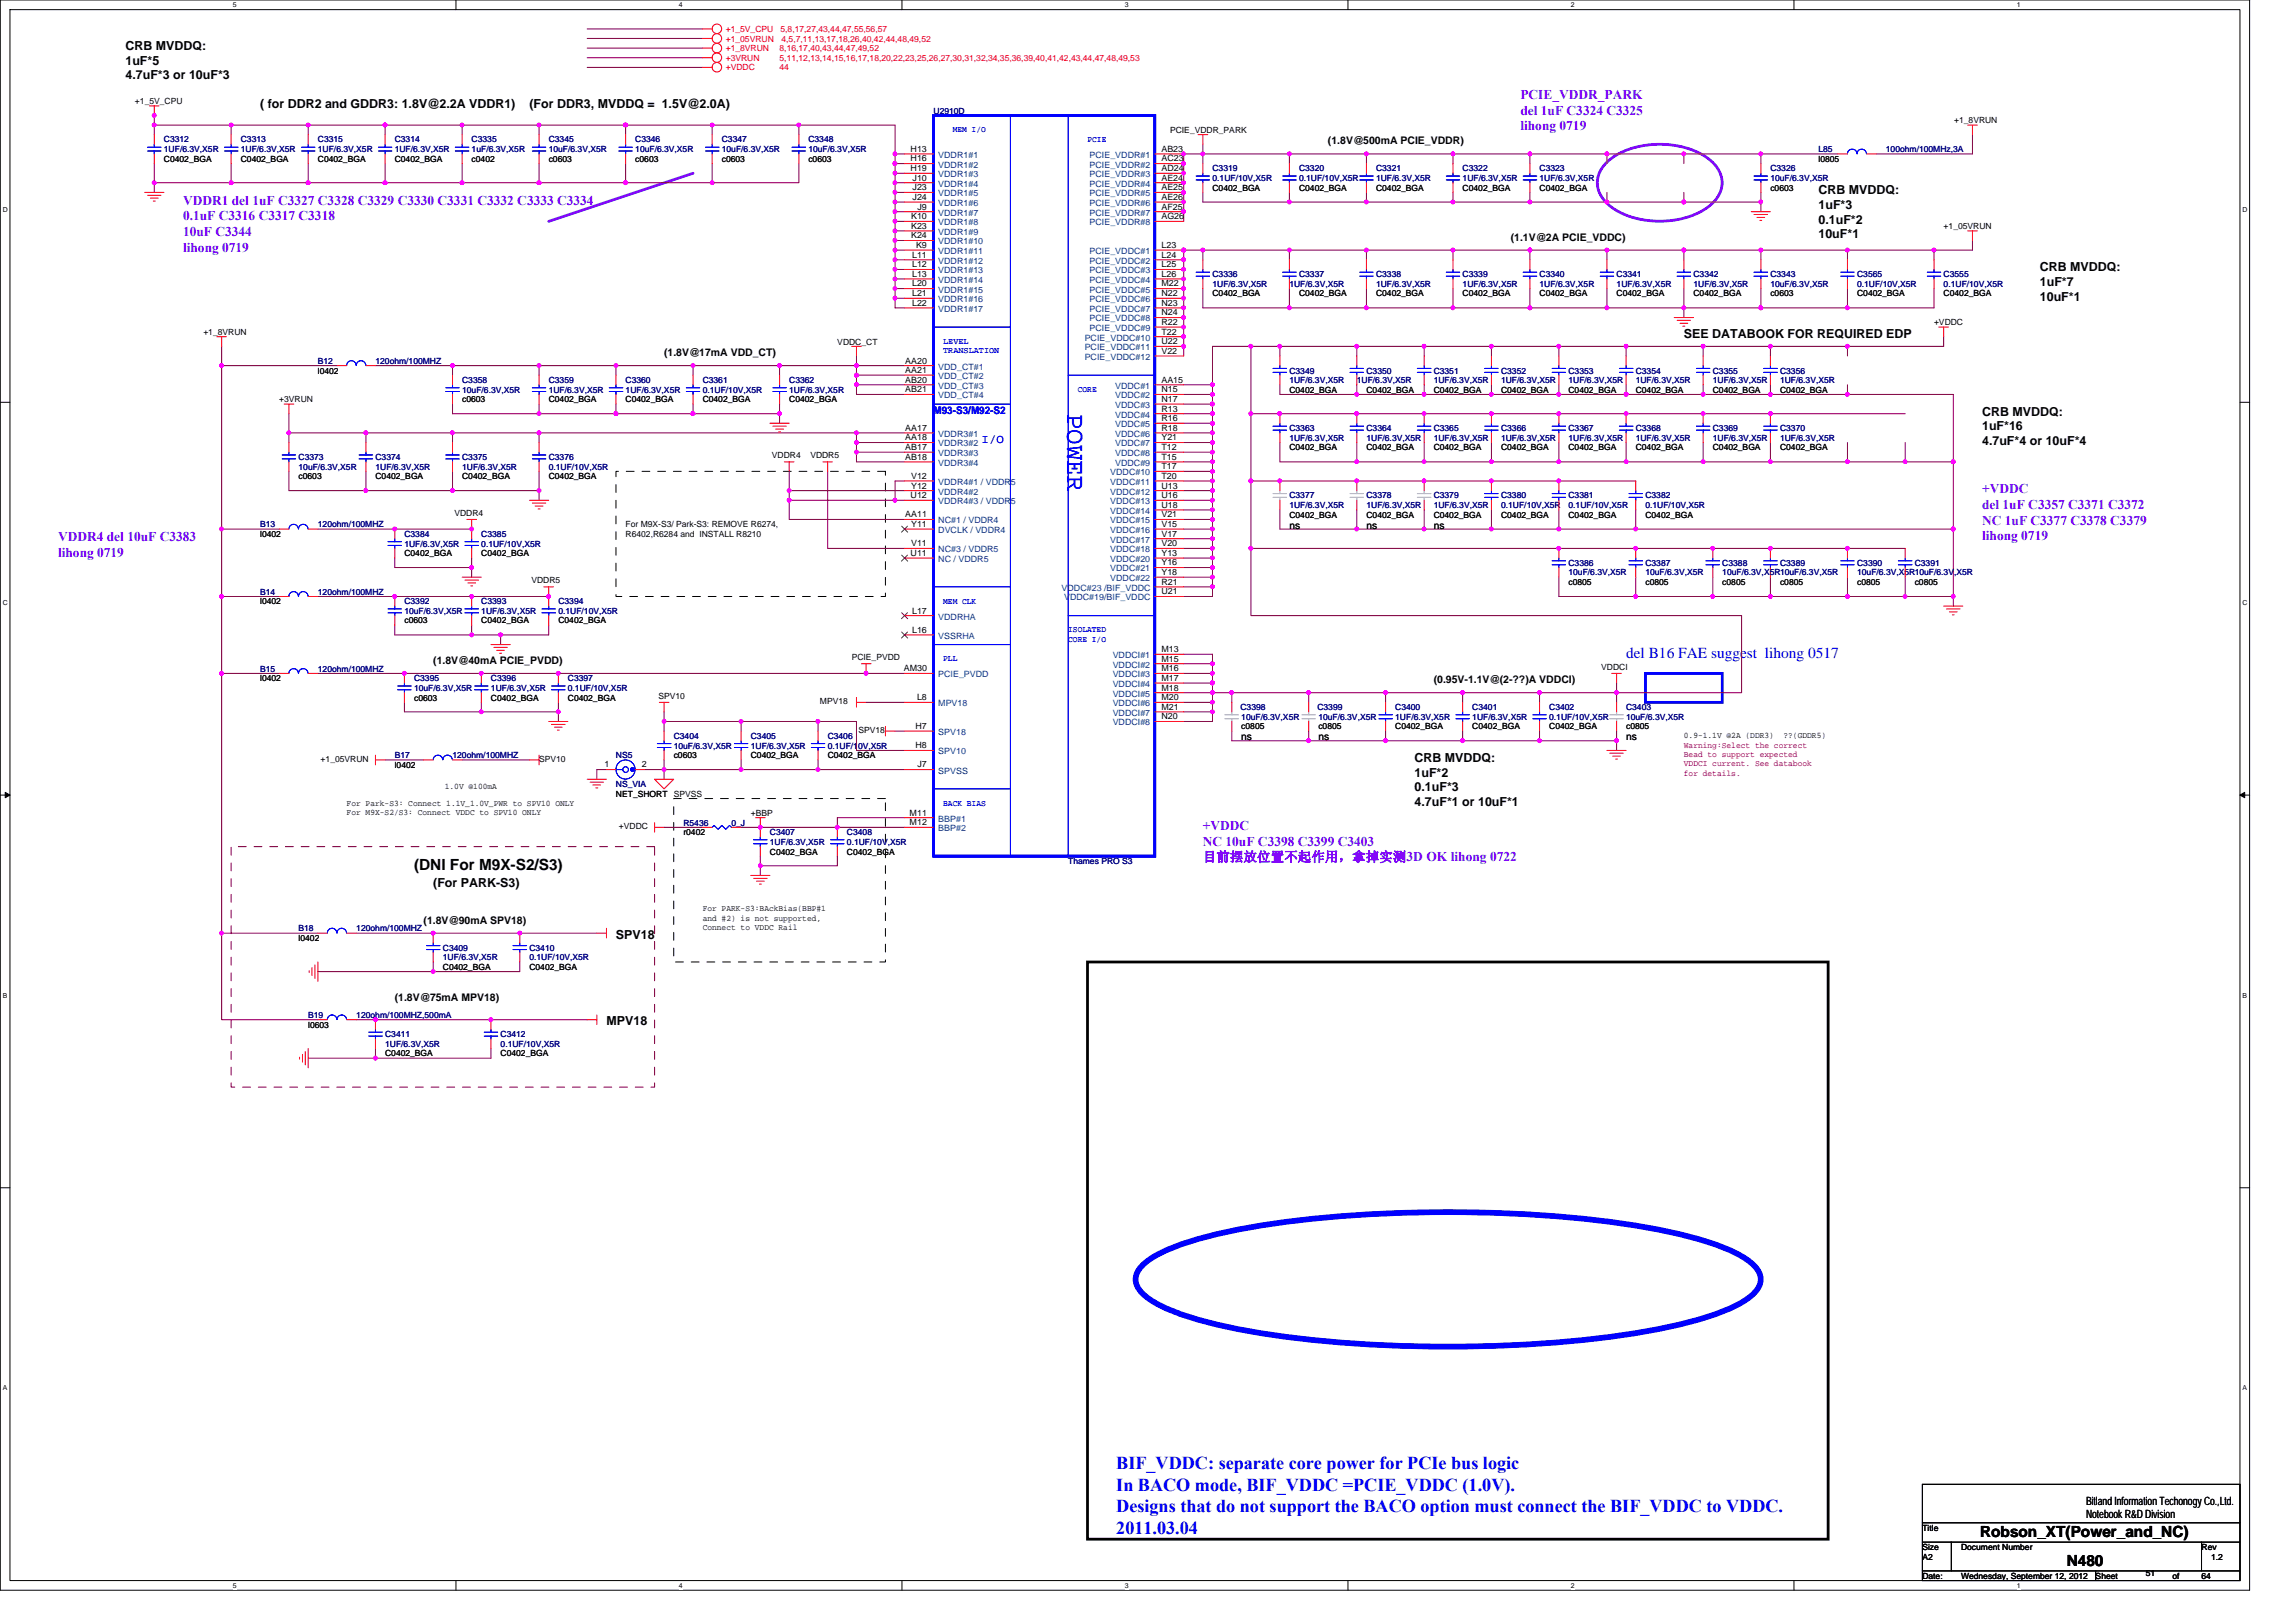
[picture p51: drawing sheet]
<svg xmlns="http://www.w3.org/2000/svg" width="297mm" height="210mm" viewBox="0 0 297 210" stroke-linecap="round" stroke-linejoin="round" font-family="sans-serif">
<defs><g id="words">
<text font-size="3.3" fill="#00f" x="138.1" y="53.5" transform="rotate(90 138.1 53.5)">POWER</text>
<g font-size="2.3" fill="#00f">
<text x="144.4" y="190.1">BIF_VDDC: separate core power for PCIe bus logic</text>
<text x="144.4" y="192.9">In BACO mode, BIF_VDDC =PCIE_VDDC (1.0V).</text>
<text x="144.4" y="195.6">Designs that do not support the BACO option must connect the BIF_VDDC to VDDC.</text>
<text x="144.4" y="198.4">2011.03.04</text>
</g>
<text font-size="2" fill="#00f" x="210.4" y="85.2">del B16 FAE suggest lihong 0517</text>
<g font-size="2">
<text x="53.6" y="112.6">(DNI For M9X-S2/S3)</text>
<text x="256.2" y="198.9">Robson_XT(Power_and_NC)</text>
<text x="267.4" y="202.6">N480</text>
</g>
<g font-size="1.7" fill="#8000ff">
<text x="196.7" y="12.8">PCIE_VDDR_PARK</text>
<text x="196.7" y="14.8">del 1uF C3324 C3325</text>
<text x="196.7" y="16.8">lihong 0719</text>
<text x="23.7" y="26.5">VDDR1 del 1uF C3327 C3328 C3329 C3330 C3331 C3332 C3333 C3334</text>
<text x="23.7" y="28.5">0.1uF C3316 C3317 C3318</text>
<text x="23.7" y="30.5">10uF C3344</text>
<text x="23.7" y="32.6">lihong 0719</text>
<text x="256.4" y="63.8">+VDDC</text>
<text x="256.4" y="65.8">del 1uF C3357 C3371 C3372</text>
<text x="7.5" y="70">VDDR4 del 10uF C3383</text>
<text x="256.4" y="67.9">NC 1uF C3377 C3378 C3379</text>
<text x="256.4" y="69.9">lihong 0719</text>
<text x="7.5" y="72.1">lihong 0719</text>
<text x="155.6" y="107.4">+VDDC</text>
<text x="155.6" y="109.4">NC 10uF C3398 C3399 C3403</text>
<text x="155.6" y="111.4">目前摆放位置不起作用，拿掉实测3D OK lihong 0722</text>
</g>
<g font-size="1.6">
<text x="16.2" y="6.5">CRB MVDDQ:</text>
<text x="16.2" y="8.4">1uF*5</text>
<text x="16.2" y="10.3">4.7uF*3 or 10uF*3</text>
<text x="33.7" y="13.9">( for DDR2 and GDDR3: 1.8V@2.2A VDDR1)</text>
<text x="68.5" y="13.9">(For DDR3, MVDDQ = 1.5V@2.0A)</text>
<text x="235.3" y="25.1">CRB MVDDQ:</text>
<text x="235.3" y="27">1uF*3</text>
<text x="235.3" y="28.9">0.1uF*2</text>
<text x="235.3" y="30.8">10uF*1</text>
<text x="263.9" y="35.1">CRB MVDDQ:</text>
<text x="263.9" y="37">1uF*7</text>
<text x="263.9" y="38.9">10uF*1</text>
<text x="217.8" y="43.8">SEE DATABOOK FOR REQUIRED EDP</text>
<text x="256.4" y="53.8">CRB MVDDQ:</text>
<text x="256.4" y="55.7">1uF*16</text>
<text x="256.4" y="57.6">4.7uF*4 or 10uF*4</text>
<text x="183" y="98.6">CRB MVDDQ:</text>
<text x="183" y="100.5">1uF*2</text>
<text x="183" y="102.4">0.1uF*3</text>
<text x="183" y="104.3">4.7uF*1 or 10uF*1</text>
<text x="56" y="114.7">(For PARK-S3)</text>
<text x="79.7" y="121.5">SPV18</text>
<text x="78.5" y="132.7">MPV18</text>
</g>
<text font-size="1.6" fill="#00f" x="127" y="57.3">I/O</text>
<g font-size="1.5">
<text x="269.9" y="194.7">Bitland Information Techonogy Co.,Ltd.</text>
<text x="269.9" y="196.4">Notebook R&amp;D Division</text>
</g>
<g font-size="1.4">
<text x="171.8" y="18.7">(1.8V@500mA PCIE_VDDR)</text>
<text x="195.4" y="31.1">(1.1V@2A PCIE_VDDC)</text>
<text x="85.9" y="46.1">(1.8V@17mA VDD_CT)</text>
<text x="56" y="85.9">(1.8V@40mA PCIE_PVDD)</text>
<text x="185.5" y="88.4">(0.95V-1.1V@(2-??)A VDDCI)</text>
<text x="54.8" y="119.5">(1.8V@90mA SPV18)</text>
<text x="51.1" y="129.5">(1.8V@75mA MPV18)</text>
</g>
<text font-size="1.4" fill="#00f" x="120.8" y="53.6">M93-S3/M92-S2</text>
<g font-size="1.3">
<text x="166.8" y="68.4">ns</text>
<text x="176.8" y="68.4">ns</text>
<text x="185.5" y="68.4">ns</text>
<text x="160.6" y="95.8">ns</text>
<text x="170.6" y="95.8">ns</text>
<text x="210.4" y="95.8">ns</text>
</g>
<g font-size="1.1" fill="#f00">
<text x="93.9" y="5.4">+1_05VRUN</text>
<text x="93.9" y="4.1">+1_5V_CPU</text>
<text x="101" y="4.1">5,8,17,27,43,44,47,55,56,57</text>
<text x="101.1" y="5.4">4,5,7,11,13,17,18,26,40,42,44,48,49,52</text>
<text x="93.9" y="6.6">+1_8VRUN</text>
<text x="93.9" y="7.9">+3VRUN</text>
<text x="93.9" y="9.1">+VDDC</text>
<text x="100.9" y="6.6">8,16,17,40,43,44,47,49,52</text>
<text x="100.9" y="7.9">5,11,12,13,14,15,16,17,18,20,22,23,25,26,27,30,31,32,34,35,36,39,40,41,42,43,44,47,48,49,53</text>
<text x="100.9" y="9.1">44</text>
</g>
<g font-size="1.1">
<text x="17.5" y="13.5">+1_5V_CPU</text>
<text x="151.4" y="17.2">PCIE_VDDR_PARK</text>
<text x="252.8" y="16">+1_8VRUN</text>
<text x="21.2" y="20.9">C0402_BGA</text>
<text x="31.2" y="20.9">C0402_BGA</text>
<text x="41.1" y="20.9">C0402_BGA</text>
<text x="51.1" y="20.9">C0402_BGA</text>
<text x="61" y="20.9">c0402</text>
<text x="71" y="20.9">c0603</text>
<text x="82.2" y="20.9">c0603</text>
<text x="93.4" y="20.9">c0603</text>
<text x="104.6" y="20.9">c0603</text>
<text x="117.8" y="19.6">H13</text>
<text x="117.8" y="20.9">H16</text>
<text x="117.8" y="22.1">H19</text>
<text x="118.1" y="23.4">J10</text>
<text x="150.3" y="19.6">AB23</text>
<text x="150.3" y="20.9">AC23</text>
<text x="150.3" y="22.1">AD24</text>
<text x="150.3" y="23.4">AE24</text>
<text x="235.3" y="20.9">l0805</text>
<text x="117.9" y="28.4">K10</text>
<text x="117.9" y="29.6">K23</text>
<text x="118.1" y="24.6">J23</text>
<text x="118.1" y="25.9">J24</text>
<text x="118.7" y="27.1">J9</text>
<text x="150.3" y="24.6">AE25</text>
<text x="150.3" y="25.9">AE26</text>
<text x="150.3" y="27.1">AF25</text>
<text x="150.3" y="28.4">AG26</text>
<text x="156.9" y="24.7">C0402_BGA</text>
<text x="168.1" y="24.7">C0402_BGA</text>
<text x="178" y="24.7">C0402_BGA</text>
<text x="189.2" y="24.7">C0402_BGA</text>
<text x="199.2" y="24.7">C0402_BGA</text>
<text x="229" y="24.7">c0603</text>
<text x="251.5" y="29.7">+1_05VRUN</text>
<text x="117.9" y="30.8">K24</text>
<text x="118" y="33.3">L11</text>
<text x="118" y="34.6">L12</text>
<text x="118" y="35.8">L13</text>
<text x="118.5" y="32.1">K9</text>
<text x="150.3" y="32.1">L23</text>
<text x="150.3" y="33.3">L24</text>
<text x="150.3" y="34.6">L25</text>
<text x="150.3" y="35.8">L26</text>
<text x="118" y="37.1">L20</text>
<text x="118" y="38.3">L21</text>
<text x="118" y="39.6">L22</text>
<text x="150.3" y="37.1">M22</text>
<text x="150.3" y="38.3">N22</text>
<text x="150.3" y="39.6">N23</text>
<text x="150.3" y="40.8">N24</text>
<text x="156.9" y="38.4">C0402_BGA</text>
<text x="168.1" y="38.4">C0402_BGA</text>
<text x="178" y="38.4">C0402_BGA</text>
<text x="189.2" y="38.4">C0402_BGA</text>
<text x="199.2" y="38.4">C0402_BGA</text>
<text x="209.1" y="38.4">C0402_BGA</text>
<text x="219.1" y="38.4">C0402_BGA</text>
<text x="229" y="38.4">c0603</text>
<text x="240.3" y="38.4">C0402_BGA</text>
<text x="251.5" y="38.4">C0402_BGA</text>
<text x="26.3" y="43.3">+1_8VRUN</text>
<text x="108.3" y="44.6">VDDC_CT</text>
<text x="117.1" y="47">AA20</text>
<text x="150.3" y="43.3">T22</text>
<text x="150.3" y="44.5">U22</text>
<text x="150.3" y="45.8">V22</text>
<text x="150.3" y="42">R22</text>
<text x="250.2" y="42.1">+VDDC</text>
<text x="36.1" y="52">+3VRUN</text>
<text x="41.1" y="48.3">l0402</text>
<text x="59.8" y="52">c0603</text>
<text x="71" y="52">C0402_BGA</text>
<text x="80.9" y="52">C0402_BGA</text>
<text x="90.9" y="52">C0402_BGA</text>
<text x="102.1" y="52">C0402_BGA</text>
<text x="117.1" y="48.3">AA21</text>
<text x="117.1" y="49.5">AB20</text>
<text x="117.1" y="50.8">AB21</text>
<text x="150.3" y="49.5">AA15</text>
<text x="150.3" y="50.8">N15</text>
<text x="150.3" y="52">N17</text>
<text x="150.3" y="53.3">R13</text>
<text x="166.8" y="50.8">C0402_BGA</text>
<text x="176.8" y="50.8">C0402_BGA</text>
<text x="185.5" y="50.8">C0402_BGA</text>
<text x="194.2" y="50.8">C0402_BGA</text>
<text x="202.9" y="50.8">C0402_BGA</text>
<text x="211.6" y="50.8">C0402_BGA</text>
<text x="221.6" y="50.8">C0402_BGA</text>
<text x="230.3" y="50.8">C0402_BGA</text>
<text x="99.9" y="59.3">VDDR4</text>
<text x="104.8" y="59.3">VDDR5</text>
<text x="117.1" y="55.7">AA17</text>
<text x="117.1" y="57">AA18</text>
<text x="117.1" y="58.2">AB17</text>
<text x="117.1" y="59.5">AB18</text>
<text x="150.3" y="54.5">R16</text>
<text x="150.3" y="55.7">R18</text>
<text x="150.3" y="57">Y21</text>
<text x="150.3" y="58.2">T12</text>
<text x="150.3" y="59.5">T15</text>
<text x="166.8" y="58.3">C0402_BGA</text>
<text x="176.8" y="58.3">C0402_BGA</text>
<text x="185.5" y="58.3">C0402_BGA</text>
<text x="194.2" y="58.3">C0402_BGA</text>
<text x="202.9" y="58.3">C0402_BGA</text>
<text x="211.6" y="58.3">C0402_BGA</text>
<text x="221.6" y="58.3">C0402_BGA</text>
<text x="230.3" y="58.3">C0402_BGA</text>
<text x="38.6" y="62">c0603</text>
<text x="48.6" y="62">C0402_BGA</text>
<text x="59.8" y="62">C0402_BGA</text>
<text x="71" y="62">C0402_BGA</text>
<text x="117.8" y="64.5">U12</text>
<text x="117.9" y="62">V12</text>
<text x="117.9" y="63.2">Y12</text>
<text x="150.3" y="60.7">T17</text>
<text x="150.3" y="62">T20</text>
<text x="150.3" y="63.2">U13</text>
<text x="150.3" y="64.5">U16</text>
<text x="150.3" y="65.7">U18</text>
<text x="33.7" y="69.5">l0402</text>
<text x="52.3" y="72">C0402_BGA</text>
<text x="58.8" y="66.7">VDDR4</text>
<text x="62.3" y="72">C0402_BGA</text>
<text x="80.9" y="68.2">For M9X-S3/ Park-S3: REMOVE R6274,</text>
<text x="80.9" y="69.5">R6402,R6284 and INSTALL R8210</text>
<text x="117.1" y="66.9">AA11</text>
<text x="117.8" y="71.9">U11</text>
<text x="117.9" y="68.2">Y11</text>
<text x="117.9" y="70.7">V11</text>
<text x="150.3" y="66.9">V21</text>
<text x="150.3" y="68.2">V15</text>
<text x="150.3" y="69.4">V17</text>
<text x="150.3" y="70.7">V20</text>
<text x="150.3" y="71.9">Y13</text>
<text x="166.8" y="67">C0402_BGA</text>
<text x="176.8" y="67">C0402_BGA</text>
<text x="185.5" y="67">C0402_BGA</text>
<text x="194.2" y="67">C0402_BGA</text>
<text x="202.9" y="67">C0402_BGA</text>
<text x="212.9" y="67">C0402_BGA</text>
<text x="68.7" y="75.4">VDDR5</text>
<text x="150.3" y="76.9">U21</text>
<text x="150.3" y="73.2">Y16</text>
<text x="150.3" y="74.4">Y18</text>
<text x="150.3" y="75.6">R21</text>
<text x="202.9" y="75.7">c0805</text>
<text x="212.9" y="75.7">c0805</text>
<text x="222.8" y="75.7">c0805</text>
<text x="230.3" y="75.7">c0805</text>
<text x="240.3" y="75.7">c0805</text>
<text x="247.7" y="75.7">c0805</text>
<text x="33.7" y="78.2">l0402</text>
<text x="52.3" y="80.7">c0603</text>
<text x="62.3" y="80.7">C0402_BGA</text>
<text x="72.2" y="80.7">C0402_BGA</text>
<text x="118" y="79.4">L17</text>
<text x="118" y="81.9">L16</text>
<text x="33.7" y="88.1">l0402</text>
<text x="110.2" y="85.4">PCIE_PVDD</text>
<text x="116.9" y="86.8">AM30</text>
<text x="150.3" y="84.4">M13</text>
<text x="150.3" y="85.6">M15</text>
<text x="150.3" y="86.8">M16</text>
<text x="150.3" y="88.1">M17</text>
<text x="150.3" y="89.3">M18</text>
<text x="207.2" y="86.7">VDDCI</text>
<text x="53.6" y="90.6">c0603</text>
<text x="63.5" y="90.6">C0402_BGA</text>
<text x="73.5" y="90.6">C0402_BGA</text>
<text x="85.2" y="90.4">SPV10</text>
<text x="106.1" y="91.1">MPV18</text>
<text x="111.1" y="94.9">SPV18</text>
<text x="118.4" y="94.3">H7</text>
<text x="118.6" y="90.6">L8</text>
<text x="150.3" y="91.8">M21</text>
<text x="150.3" y="90.6">M20</text>
<text x="150.3" y="93.1">N20</text>
<text x="160.6" y="94.4">c0805</text>
<text x="170.6" y="94.4">c0805</text>
<text x="180.5" y="94.4">C0402_BGA</text>
<text x="190.5" y="94.4">C0402_BGA</text>
<text x="200.4" y="94.4">C0402_BGA</text>
<text x="210.4" y="94.4">c0805</text>
<text x="217.8" y="95.5">0.9-1.1V @2A (DDR3)</text>
<text x="230.7" y="95.5">??(GDDR5)</text>
<text x="41.5" y="98.6">+1_05VRUN</text>
<text x="51.1" y="99.3">l0402</text>
<text x="69.7" y="98.6">SPV10</text>
<text x="78.2" y="99.3">1</text>
<text x="83.1" y="99.3">2</text>
<text x="87.2" y="98.1">c0603</text>
<text x="97.1" y="98.1">C0402_BGA</text>
<text x="107.1" y="98.1">C0402_BGA</text>
<text x="118.4" y="96.8">H8</text>
<text x="118.7" y="99.3">J7</text>
<text x="44.8" y="104.2">For Park-S3: Connect 1.1V_1.0V_PWR to SPV10 ONLY</text>
<text x="44.8" y="105.5">For M9X-S2/S3: Connect VDDC to SPV10 ONLY</text>
<text x="57.5" y="102.1">1.0V @100mA</text>
<text x="79.7" y="103.1">NET_SHORT</text>
<text x="80.1" y="107.3">+VDDC</text>
<text x="87.2" y="103.1">SPVSS</text>
<text x="97.1" y="105.6">+BBP</text>
<text x="117.7" y="105.5">M11</text>
<text x="117.7" y="106.8">M12</text>
<text x="88.4" y="108.1">r0402</text>
<text x="99.6" y="110.6">C0402_BGA</text>
<text x="109.6" y="110.6">C0402_BGA</text>
<text x="90.9" y="117.9">For PARK-S3:BAckBias(BBP#1</text>
<text x="90.9" y="119.1">and #2) is not supported,</text>
<text x="38.6" y="121.8">l0402</text>
<text x="57.3" y="125.5">C0402_BGA</text>
<text x="68.5" y="125.5">C0402_BGA</text>
<text x="90.9" y="120.3">Connect to VDDC Rail</text>
<text x="39.9" y="132.9">l0603</text>
<text x="49.8" y="136.7">C0402_BGA</text>
<text x="64.8" y="136.7">C0402_BGA</text>
<text x="248.7" y="198">Title</text>
<text x="248.7" y="200.5">Size</text>
<text x="248.7" y="201.8">A2</text>
<text x="253.7" y="200.5">Document Number</text>
<text x="277.6" y="203.9">51</text>
<text x="284.8" y="200.5">Rev</text>
<text x="286" y="201.8">1.2</text>
<text x="248.7" y="204.3">Date:</text>
<text x="253.7" y="204.3">Wednesday, September 12, 2012</text>
<text x="271.1" y="204.3">Sheet</text>
<text x="281.1" y="204.3">of</text>
<text x="284.8" y="204.3">64</text>
</g>
<g font-size="1.1" fill="#000080">
<text x="120.8" y="14.7">U2910D</text>
<text x="21.2" y="18.4">C3312</text>
<text x="21.2" y="19.7">1UF/6.3V,X5R</text>
<text x="31.2" y="18.4">C3313</text>
<text x="31.2" y="19.7">1UF/6.3V,X5R</text>
<text x="41.1" y="18.4">C3315</text>
<text x="41.1" y="19.7">1UF/6.3V,X5R</text>
<text x="51.1" y="18.4">C3314</text>
<text x="51.1" y="19.7">1UF/6.3V,X5R</text>
<text x="61" y="18.4">C3335</text>
<text x="61" y="19.7">1uF/6.3V,X5R</text>
<text x="71" y="18.4">C3345</text>
<text x="71" y="19.7">10uF/6.3V,X5R</text>
<text x="82.2" y="18.4">C3346</text>
<text x="82.2" y="19.7">10uF/6.3V,X5R</text>
<text x="93.4" y="18.4">C3347</text>
<text x="93.4" y="19.7">10uF/6.3V,X5R</text>
<text x="104.6" y="18.4">C3348</text>
<text x="104.6" y="19.7">10uF/6.3V,X5R</text>
<text x="156.9" y="22.2">C3319</text>
<text x="156.9" y="23.4">0.1UF/10V,X5R</text>
<text x="168.1" y="22.2">C3320</text>
<text x="168.1" y="23.4">0.1UF/10V,X5R</text>
<text x="178" y="22.2">C3321</text>
<text x="178" y="23.4">1UF/6.3V,X5R</text>
<text x="189.2" y="22.2">C3322</text>
<text x="189.2" y="23.4">1UF/6.3V,X5R</text>
<text x="199.2" y="22.2">C3323</text>
<text x="199.2" y="23.4">1UF/6.3V,X5R</text>
<text x="229" y="22.2">C3326</text>
<text x="229" y="23.4">10uF/6.3V,X5R</text>
<text x="235.3" y="19.7">L85</text>
<text x="244" y="19.7">100ohm/100MHz,3A</text>
<text x="156.9" y="35.9">C3336</text>
<text x="168.1" y="35.9">C3337</text>
<text x="178" y="35.9">C3338</text>
<text x="189.2" y="35.9">C3339</text>
<text x="199.2" y="35.9">C3340</text>
<text x="209.1" y="35.9">C3341</text>
<text x="219.1" y="35.9">C3342</text>
<text x="229" y="35.9">C3343</text>
<text x="240.3" y="35.9">C3565</text>
<text x="251.5" y="35.9">C3555</text>
<text x="156.9" y="37.1">1UF/6.3V,X5R</text>
<text x="166.8" y="37.1">1UF/6.3V,X5R</text>
<text x="178" y="37.1">1UF/6.3V,X5R</text>
<text x="189.2" y="37.1">1UF/6.3V,X5R</text>
<text x="199.2" y="37.1">1UF/6.3V,X5R</text>
<text x="209.1" y="37.1">1UF/6.3V,X5R</text>
<text x="219.1" y="37.1">1UF/6.3V,X5R</text>
<text x="229" y="37.1">10uF/6.3V,X5R</text>
<text x="240.3" y="37.1">0.1UF/10V,X5R</text>
<text x="251.5" y="37.1">0.1UF/10V,X5R</text>
<text x="41.1" y="47.1">B12</text>
<text x="48.6" y="47.1">120ohm/100MHZ</text>
<text x="59.8" y="49.6">C3358</text>
<text x="59.8" y="50.8">10uF/6.3V,X5R</text>
<text x="71" y="49.6">C3359</text>
<text x="71" y="50.8">1UF/6.3V,X5R</text>
<text x="80.9" y="49.6">C3360</text>
<text x="80.9" y="50.8">1UF/6.3V,X5R</text>
<text x="90.9" y="49.6">C3361</text>
<text x="90.9" y="50.8">0.1UF/10V,X5R</text>
<text x="102.1" y="49.6">C3362</text>
<text x="102.1" y="50.8">1UF/6.3V,X5R</text>
<text x="166.8" y="48.3">C3349</text>
<text x="166.8" y="49.6">1UF/6.3V,X5R</text>
<text x="175.5" y="49.6">1UF/6.3V,X5R</text>
<text x="176.8" y="48.3">C3350</text>
<text x="185.5" y="48.3">C3351</text>
<text x="185.5" y="49.6">1UF/6.3V,X5R</text>
<text x="194.2" y="48.3">C3352</text>
<text x="194.2" y="49.6">1UF/6.3V,X5R</text>
<text x="202.9" y="48.3">C3353</text>
<text x="202.9" y="49.6">1UF/6.3V,X5R</text>
<text x="211.6" y="48.3">C3354</text>
<text x="211.6" y="49.6">1UF/6.3V,X5R</text>
<text x="221.6" y="48.3">C3355</text>
<text x="221.6" y="49.6">1UF/6.3V,X5R</text>
<text x="230.3" y="48.3">C3356</text>
<text x="230.3" y="49.6">1UF/6.3V,X5R</text>
<text x="38.6" y="59.5">C3373</text>
<text x="48.6" y="59.5">C3374</text>
<text x="59.8" y="59.5">C3375</text>
<text x="71" y="59.5">C3376</text>
<text x="166.8" y="55.8">C3363</text>
<text x="166.8" y="57">1UF/6.3V,X5R</text>
<text x="176.8" y="55.8">C3364</text>
<text x="176.8" y="57">1UF/6.3V,X5R</text>
<text x="185.5" y="55.8">C3365</text>
<text x="185.5" y="57">1UF/6.3V,X5R</text>
<text x="194.2" y="55.8">C3366</text>
<text x="194.2" y="57">1UF/6.3V,X5R</text>
<text x="202.9" y="55.8">C3367</text>
<text x="202.9" y="57">1UF/6.3V,X5R</text>
<text x="211.6" y="55.8">C3368</text>
<text x="211.6" y="57">1UF/6.3V,X5R</text>
<text x="221.6" y="55.8">C3369</text>
<text x="221.6" y="57">1UF/6.3V,X5R</text>
<text x="230.3" y="55.8">C3370</text>
<text x="230.3" y="57">1UF/6.3V,X5R</text>
<text x="38.6" y="60.8">10uF/6.3V,X5R</text>
<text x="48.6" y="60.8">1UF/6.3V,X5R</text>
<text x="59.8" y="60.8">1UF/6.3V,X5R</text>
<text x="71" y="60.8">0.1UF/10V,X5R</text>
<text x="166.8" y="64.5">C3377</text>
<text x="166.8" y="65.7">1UF/6.3V,X5R</text>
<text x="176.8" y="64.5">C3378</text>
<text x="176.8" y="65.7">1UF/6.3V,X5R</text>
<text x="185.5" y="64.5">C3379</text>
<text x="185.5" y="65.7">1UF/6.3V,X5R</text>
<text x="194.2" y="64.5">C3380</text>
<text x="194.2" y="65.7">0.1UF/10V,X5R</text>
<text x="202.9" y="64.5">C3381</text>
<text x="202.9" y="65.7">0.1UF/10V,X5R</text>
<text x="212.9" y="64.5">C3382</text>
<text x="212.9" y="65.7">0.1UF/10V,X5R</text>
<text x="33.7" y="68.2">B13</text>
<text x="41.1" y="68.2">120ohm/100MHZ</text>
<text x="52.3" y="69.5">C3384</text>
<text x="52.3" y="70.7">1UF/6.3V,X5R</text>
<text x="62.3" y="69.5">C3385</text>
<text x="62.3" y="70.7">0.1UF/10V,X5R</text>
<text x="33.7" y="76.9">B14</text>
<text x="41.1" y="76.9">120ohm/100MHZ</text>
<text x="202.9" y="73.2">C3386</text>
<text x="202.9" y="74.4">10uF/6.3V,X5R</text>
<text x="212.9" y="73.2">C3387</text>
<text x="212.9" y="74.4">10uF/6.3V,X5R</text>
<text x="222.8" y="73.2">C3388</text>
<text x="222.8" y="74.4">10uF/6.3V,X5R10uF/6.3V,X5R</text>
<text x="230.3" y="73.2">C3389</text>
<text x="240.3" y="73.2">C3390</text>
<text x="240.3" y="74.4">10uF/6.3V,X5R10uF/6.3V,X5R</text>
<text x="247.7" y="73.2">C3391</text>
<text x="52.3" y="78.2">C3392</text>
<text x="52.3" y="79.4">10uF/6.3V,X5R</text>
<text x="62.3" y="78.2">C3393</text>
<text x="62.3" y="79.4">1UF/6.3V,X5R</text>
<text x="72.2" y="78.2">C3394</text>
<text x="72.2" y="79.4">0.1UF/10V,X5R</text>
<text x="33.7" y="86.9">B15</text>
<text x="41.1" y="86.9">120ohm/100MHZ</text>
<text x="53.6" y="88.1">C3395</text>
<text x="53.6" y="89.4">10uF/6.3V,X5R</text>
<text x="63.5" y="88.1">C3396</text>
<text x="63.5" y="89.4">1UF/6.3V,X5R</text>
<text x="73.5" y="88.1">C3397</text>
<text x="73.5" y="89.4">0.1UF/10V,X5R</text>
<text x="87.2" y="95.6">C3404</text>
<text x="97.1" y="95.6">C3405</text>
<text x="107.1" y="95.6">C3406</text>
<text x="160.5" y="91.9">C3398</text>
<text x="160.6" y="93.1">10uF/6.3V,X5R</text>
<text x="170.4" y="91.9">C3399</text>
<text x="170.6" y="93.1">10uF/6.3V,X5R</text>
<text x="180.5" y="91.9">C3400</text>
<text x="180.5" y="93.1">1UF/6.3V,X5R</text>
<text x="190.5" y="91.9">C3401</text>
<text x="190.5" y="93.1">1UF/6.3V,X5R</text>
<text x="200.4" y="91.9">C3402</text>
<text x="200.4" y="93.1">0.1UF/10V,X5R</text>
<text x="210.4" y="91.9">C3403</text>
<text x="210.4" y="93.1">10uF/6.3V,X5R</text>
<text x="51.1" y="98.1">B17</text>
<text x="58.5" y="98.1">120ohm/100MHZ</text>
<text x="79.7" y="98.1">NS5</text>
<text x="79.7" y="101.8">NS_VIA</text>
<text x="87.2" y="96.9">10uF/6.3V,X5R</text>
<text x="97.1" y="96.9">1UF/6.3V,X5R</text>
<text x="107.1" y="96.9">0.1UF/10V,X5R</text>
<text x="88.4" y="106.8">R5436</text>
<text x="94.6" y="106.8">0_J</text>
<text x="99.6" y="108.1">C3407</text>
<text x="99.6" y="109.3">1UF/6.3V,X5R</text>
<text x="109.6" y="108.1">C3408</text>
<text x="109.6" y="109.3">0.1UF/10V,X5R</text>
<text x="138.2" y="111.8">Thames PRO S3</text>
<text x="38.6" y="120.5">B18</text>
<text x="46.1" y="120.5">120ohm/100MHZ</text>
<text x="57.3" y="123">C3409</text>
<text x="57.3" y="124.2">1UF/6.3V,X5R</text>
<text x="68.5" y="123">C3410</text>
<text x="68.5" y="124.2">0.1UF/10V,X5R</text>
<text x="39.9" y="131.7">B19</text>
<text x="46.1" y="131.7">120ohm/100MHZ,500mA</text>
<text x="49.8" y="134.2">C3411</text>
<text x="49.8" y="135.4">1UF/6.3V,X5R</text>
<text x="64.8" y="134.2">C3412</text>
<text x="64.8" y="135.4">0.1UF/10V,X5R</text>
</g>
<g font-size="1.1" fill="#00f">
<text x="123.3" y="17.1">MEM I/O</text>
<text x="140.7" y="18.3">PCIE</text>
<text x="122" y="44.5">LEVEL</text>
<text x="122" y="45.7">TRANSLATION</text>
<text x="139.4" y="50.7">CORE</text>
<text x="122" y="78.1">MEM CLK</text>
<text x="138.2" y="81.8">ISOLATED</text>
<text x="138.2" y="83">CORE I/O</text>
<text x="122" y="85.6">PLL</text>
<text x="122" y="104.2">BACK BIAS</text>
</g>
<g font-size="1.1" fill="#004080">
<text x="121.4" y="20.4">VDDR1#1</text>
<text x="121.4" y="21.7">VDDR1#2</text>
<text x="121.4" y="22.9">VDDR1#3</text>
<text x="141" y="20.4">PCIE_VDDR#1</text>
<text x="141" y="21.7">PCIE_VDDR#2</text>
<text x="141" y="22.9">PCIE_VDDR#3</text>
<text x="121.4" y="24.2">VDDR1#4</text>
<text x="121.4" y="25.4">VDDR1#5</text>
<text x="121.4" y="26.6">VDDR1#6</text>
<text x="121.4" y="27.9">VDDR1#7</text>
<text x="121.4" y="29.1">VDDR1#8</text>
<text x="141" y="24.2">PCIE_VDDR#4</text>
<text x="141" y="25.4">PCIE_VDDR#5</text>
<text x="141" y="26.6">PCIE_VDDR#6</text>
<text x="141" y="27.9">PCIE_VDDR#7</text>
<text x="141" y="29.1">PCIE_VDDR#8</text>
<text x="121.4" y="31.6">VDDR1#10</text>
<text x="121.4" y="32.9">VDDR1#11</text>
<text x="121.4" y="34.1">VDDR1#12</text>
<text x="121.4" y="35.4">VDDR1#13</text>
<text x="121.4" y="30.4">VDDR1#9</text>
<text x="141" y="32.9">PCIE_VDDC#1</text>
<text x="141" y="34.1">PCIE_VDDC#2</text>
<text x="141" y="35.4">PCIE_VDDC#3</text>
<text x="121.4" y="36.6">VDDR1#14</text>
<text x="121.4" y="37.8">VDDR1#15</text>
<text x="121.4" y="39.1">VDDR1#16</text>
<text x="121.4" y="40.3">VDDR1#17</text>
<text x="141" y="36.6">PCIE_VDDC#4</text>
<text x="141" y="37.8">PCIE_VDDC#5</text>
<text x="141" y="39.1">PCIE_VDDC#6</text>
<text x="141" y="40.3">PCIE_VDDC#7</text>
<text x="141" y="41.6">PCIE_VDDC#8</text>
<text x="121.4" y="47.8">VDD_CT#1</text>
<text x="140.3" y="44.1">PCIE_VDDC#10</text>
<text x="140.3" y="45.3">PCIE_VDDC#11</text>
<text x="140.3" y="46.6">PCIE_VDDC#12</text>
<text x="141" y="42.8">PCIE_VDDC#9</text>
<text x="121.4" y="49">VDD_CT#2</text>
<text x="121.4" y="50.3">VDD_CT#3</text>
<text x="121.4" y="51.5">VDD_CT#4</text>
<text x="144.3" y="50.3">VDDC#1</text>
<text x="144.3" y="51.5">VDDC#2</text>
<text x="144.3" y="52.8">VDDC#3</text>
<text x="121.4" y="56.5">VDDR3#1</text>
<text x="121.4" y="57.8">VDDR3#2</text>
<text x="121.4" y="59">VDDR3#3</text>
<text x="144.3" y="54">VDDC#4</text>
<text x="144.3" y="55.3">VDDC#5</text>
<text x="144.3" y="56.5">VDDC#6</text>
<text x="144.3" y="57.8">VDDC#7</text>
<text x="144.3" y="59">VDDC#8</text>
<text x="121.4" y="60.3">VDDR3#4</text>
<text x="121.4" y="62.7">VDDR4#1 / VDDR5</text>
<text x="121.4" y="64">VDDR4#2</text>
<text x="121.4" y="65.2">VDDR4#3 / VDDR5</text>
<text x="143.6" y="61.5">VDDC#10</text>
<text x="143.6" y="62.7">VDDC#11</text>
<text x="143.6" y="64">VDDC#12</text>
<text x="143.6" y="65.2">VDDC#13</text>
<text x="144.3" y="60.3">VDDC#9</text>
<text x="121.4" y="67.7">NC#1 / VDDR4</text>
<text x="121.4" y="69">DVCLK / VDDR4</text>
<text x="121.4" y="71.5">NC#3 / VDDR5</text>
<text x="143.6" y="66.5">VDDC#14</text>
<text x="143.6" y="67.7">VDDC#15</text>
<text x="143.6" y="69">VDDC#16</text>
<text x="143.6" y="70.2">VDDC#17</text>
<text x="143.6" y="71.5">VDDC#18</text>
<text x="121.4" y="72.7">NC / VDDR5</text>
<text x="137.3" y="76.4">VDDC#23 /BIF_VDDC</text>
<text x="137.7" y="77.7">VDDC#19/BIF_VDDC</text>
<text x="143.6" y="72.7">VDDC#20</text>
<text x="143.6" y="73.9">VDDC#21</text>
<text x="143.6" y="75.2">VDDC#22</text>
<text x="121.4" y="80.2">VDDRHA</text>
<text x="121.4" y="82.7">VSSRHA</text>
<text x="121.4" y="87.6">PCIE_PVDD</text>
<text x="144" y="85.2">VDDCI#1</text>
<text x="144" y="86.4">VDDCI#2</text>
<text x="144" y="87.6">VDDCI#3</text>
<text x="144" y="88.9">VDDCI#4</text>
<text x="121.4" y="91.4">MPV18</text>
<text x="121.4" y="95.1">SPV18</text>
<text x="144" y="90.1">VDDCI#5</text>
<text x="144" y="92.6">VDDCI#7</text>
<text x="144" y="91.4">VDDCI#6</text>
<text x="144" y="93.9">VDDCI#8</text>
<text x="121.4" y="97.6">SPV10</text>
<text x="121.4" y="100.1">SPVSS</text>
<text x="121.4" y="106.3">BBP#1</text>
<text x="121.4" y="107.5">BBP#2</text>
</g>
<g font-size="1.1" fill="#800000">
<text x="217.8" y="96.8">Warning:Select the correct</text>
<text x="217.8" y="98">Bead to support expected</text>
<text x="217.8" y="99.2">VDDCI current. See databook</text>
<text x="217.8" y="100.4">for details.</text>
</g>
<g font-size=".9">
<text x="30.1" y="1">5</text>
<text x="87.8" y="1">4</text>
<text x="145.5" y="1">3</text>
<text x="203.2" y="1">2</text>
<text x="260.9" y="1">1</text>
<text x=".4" y="27.5">D</text>
<text x="290.1" y="27.5">D</text>
<text x=".4" y="78.3">C</text>
<text x="290.1" y="78.3">C</text>
<text x=".4" y="129.1">B</text>
<text x="290.1" y="129.1">B</text>
<text x=".4" y="179.9">A</text>
<text x="290.1" y="179.9">A</text>
<text x="30.1" y="205.4">5</text>
<text x="87.8" y="205.4">4</text>
<text x="145.5" y="205.4">3</text>
<text x="203.2" y="205.4">2</text>
<text x="260.9" y="205.4">1</text>
</g>
</g></defs>
<path d="M0 0h291v205.7h-291zM1.3 1.2h288.5v203.3h-288.5z" fill="none" stroke="#000" stroke-width=".13"/>
<g fill="#fff">
<path d="M30.1 .1h.5v1h-.5z"/>
<path d="M30.1 204.6h.5v1h-.5z"/>
</g>
<path d="M59 0v1.2M59 204.5v1.2" fill="none" stroke="#000" stroke-width=".13"/>
<g fill="#fff">
<path d="M87.8 .1h.5v1h-.5z"/>
<path d="M87.8 204.6h.5v1h-.5z"/>
</g>
<path d="M116.7 0v1.2M116.7 204.5v1.2" fill="none" stroke="#000" stroke-width=".13"/>
<g fill="#fff">
<path d="M145.5 .1h.5v1h-.5z"/>
<path d="M145.5 204.6h.5v1h-.5z"/>
</g>
<path d="M174.4 0v1.2M174.4 204.5v1.2" fill="none" stroke="#000" stroke-width=".13"/>
<g fill="#fff">
<path d="M203.2 .1h.5v1h-.5z"/>
<path d="M203.2 204.6h.5v1h-.5z"/>
</g>
<path d="M232.1 0v1.2M232.1 204.5v1.2" fill="none" stroke="#000" stroke-width=".13"/>
<g fill="#fff">
<path d="M260.9 .1h.5v1h-.5z"/>
<path d="M260.9 204.6h.5v1h-.5z"/>
<path d="M.4 26.6h.6v1h-.6z"/>
<path d="M290.1 26.6h.6v1h-.6z"/>
<path d="M.4 77.4h.6v1h-.6z"/>
<path d="M290.1 77.4h.6v1h-.6z"/>
</g>
<path d="M0 52h1.3M289.8 52h1.2" fill="none" stroke="#000" stroke-width=".13"/>
<g fill="#fff">
<path d="M.4 128.3h.5v1h-.5z"/>
<path d="M290.1 128.3h.6v1h-.6z"/>
</g>
<path d="M0 102.9h1.3M289.8 102.9h1.2" fill="none" stroke="#000" stroke-width=".13"/>
<path d="M.7 102.5l.6 .4-.6 .3zM289.8 102.9l.6-.4v.7z" fill="#000" stroke="#000" stroke-width=".13"/>
<g fill="#fff">
<path d="M.4 179.1h.5v1h-.5z"/>
<path d="M290.1 179.1h.6v1h-.6z"/>
</g>
<path d="M0 153.7h1.3M289.8 153.7h1.2M248.7 192h41.1v12.5h-41.1zM248.7 199.5h41.1M248.7 197h41.1M252.5 199.5v3.7M284.8 199.5v3.7M248.7 203.2h41.1M271.1 203.2v1.3" fill="none" stroke="#000" stroke-width=".13"/>
<path d="M79.7 61h34.9v16.2h-34.9zM87.2 103.3h27.4v21.2h-27.4z" fill="none" stroke="#000" stroke-width=".13" stroke-dasharray="1 1 1 1 1 1 1 1"/>
<path d="M29.9 109.5h54.8v31.2h-54.8z" fill="none" stroke="#800000" stroke-width=".13" stroke-dasharray="1 1 1 1 1 1 1 1"/>
<path d="M148 163.5a15.6 15.6 0 0 1 6-2.9 95 95 0 0 1 21.1-3.4 169.6 169.6 0 0 1 37.5 1.5 45.6 45.6 0 0 1 12.3 3.6 5.5 5.5 0 0 1 2.8 2.5 2.42 2.42 0 0 1-1 2.7 15.7 15.7 0 0 1-6 2.9 95.2 95.2 0 0 1-21.2 3.4 168.9 168.9 0 0 1-37.4-1.5 45.6 45.6 0 0 1-12.3-3.5 5.5 5.5 0 0 1-2.8-2.6 2.43 2.43 0 0 1 1-2.7z" fill="none" stroke="#00f" stroke-width=".74"/>
<path d="M140.7 124.5h95.8v74.6h-95.8z" fill="none" stroke="#000" stroke-width=".36"/>
<path d="M120.8 14.9h28.6v95.9h-28.6zM212.9 87.1h9.9v3.8h-9.9z" fill="none" stroke="#00f" stroke-width=".36"/>
<path d="M89.7 22.4l-18.7 6.2M207.9 20.9a10.8 10.8 0 0 1 9.1-2 8.1 8.1 0 0 1 5 2.6 3.4 3.4 0 0 1-.5 4.8 10.8 10.8 0 0 1-9.1 2.1 8.1 8.1 0 0 1-5-2.7 3.4 3.4 0 0 1 .5-4.8z" fill="none" stroke="#8000ff" stroke-width=".36"/>
<g fill="none" stroke="#800040" stroke-width=".13">
<path d="M20 16.2h9.9M20 16.2v1.2M20 14.9v1.3M29.9 16.2h10M29.9 16.2v1.2M39.9 16.2h9.9M39.9 16.2v1.2M49.8 16.2v1.2M49.8 16.2h10v1.2M59.8 16.2h9.9M69.7 16.2v1.2M69.7 16.2h11.2"/>
<path d="M76 5h14.9M76 6.2h14.9M76 7.5h14.9M76 3.7h14.9M76 8.7h14.9M80.9 16.2v1.2M80.9 16.2h11.2M92.1 16.2h11.3v1.2M92.1 16.2v1.2M103.4 16.2h12.4v3.7M115.8 19.9h1.2M115.8 19.9v1.3"/>
<path d="M155.6 19.9h-2.5v8.7M155.6 19.9v1.3M155.6 19.9h11.2M155.6 18.7v1.2M166.8 19.9h10M166.8 19.9v1.3M176.8 19.9h11.2M176.8 19.9v1.3M188 19.9v1.3M188 19.9h9.9M197.9 19.9h10M197.9 19.9v1.3"/>
<path d="M207.9 19.9h9.9M207.9 19.9v1.3M217.8 19.9v1.3M217.8 19.9h10M227.8 19.9v1.3M227.8 19.9h10M255.2 17.4v2.5h-12.5M20 21.2v2.4M20 23.6v1.3M20 23.6h9.9M29.9 23.6h10M29.9 21.2v2.4"/>
<path d="M39.9 21.2v2.4M39.9 23.6h9.9M49.8 23.6h10M49.8 21.2v2.4M59.8 23.6h9.9M59.8 21.2v2.4M69.7 23.6h11.2M69.7 21.2v2.4M80.9 23.6h11.2M80.9 21.2v2.4M92.1 21.2v2.4M103.4 21.2v2.4h-11.3"/>
<path d="M115.8 28.6h1.2M115.8 34.9h1.2M115.8 27.4h1.2M115.8 31.1h1.2M115.8 38.6h1.2M115.8 26.1h1.2M115.8 24.9h1.2M115.8 22.4h1.2M115.8 37.3h1.2M115.8 33.6h1.2M115.8 23.6h1.2M115.8 29.9h1.2"/>
<path d="M115.8 21.2h1.2M115.8 36.1h1.2M115.8 32.4h1.2M115.8 36.1v1.2M115.8 27.4v1.2M115.8 34.9v1.2M115.8 26.1v1.3M115.8 33.6v1.3M115.8 24.9v1.2M115.8 38.6v1.2h1.2M115.8 32.4v1.2M115.8 23.6v1.3"/>
<path d="M115.8 31.1v1.3M115.8 22.4v1.2M115.8 29.9v1.2M115.8 21.2v1.2M115.8 37.3v1.3M115.8 28.6v1.3M155.6 32.4h-2.5v13.7M155.6 24.9v1.2h11.2M155.6 37.3v2.5h11.2M155.6 32.4v1.2M155.6 32.4h11.2M166.8 37.3v2.5"/>
<path d="M166.8 24.9v1.2M166.8 32.4v1.2M166.8 26.1h10M166.8 39.8h10M166.8 32.4h10M176.8 24.9v1.2M176.8 26.1h11.2M176.8 37.3v2.5M176.8 32.4v1.2M176.8 32.4h11.2M176.8 39.8h11.2M188 24.9v1.2"/>
<path d="M188 32.4h9.9M188 26.1h9.9M188 32.4v1.2M188 37.3v2.5M188 39.8h9.9M197.9 24.9v1.2M197.9 26.1h10M197.9 39.8h10M197.9 32.4h10M197.9 32.4v1.2M197.9 37.3v2.5M207.9 32.4v1.2"/>
<path d="M207.9 37.3v2.5M207.9 32.4h9.9M207.9 26.1h9.9M207.9 24.9v1.2M207.9 39.8h9.9M217.8 32.4h10M217.8 39.8v1.3M217.8 32.4v1.2M217.8 24.9v1.2M217.8 37.3v2.5M217.8 39.8h10M217.8 26.1h10"/>
<path d="M227.8 39.8h11.2M227.8 24.9v1.2M227.8 26.1v1.3M227.8 32.4h11.2M227.8 37.3v2.5M227.8 32.4v1.2M239 37.3v2.5M239 32.4h11.2M239 32.4v1.2M250.2 37.3v2.5h-11.2M250.2 32.4v1.2M255.2 31.1v1.3h-5"/>
<path d="M28.7 47.3v21.2M28.7 44.8v2.5h14.9M37.4 53.5v2.5M37.4 56v1.3M37.4 56h9.9M47.3 56v1.3M47.3 56h11.2M48.6 47.3h9.9M58.5 47.3h11.2M58.5 56h11.2M58.5 52.3v1.2h11.2M58.5 47.3v1.2"/>
<path d="M58.5 56v1.3M69.7 47.3h10M69.7 53.5h10M69.7 56h41.1M69.7 52.3v1.2M69.7 47.3v1.2M69.7 56v1.3M79.7 52.3v1.2M79.7 47.3v1.2M79.7 53.5h10M79.7 47.3h10M89.7 52.3v1.2"/>
<path d="M89.7 47.3h11.2M89.7 53.5h11.2M89.7 47.3v1.2M100.9 52.3v1.2M100.9 53.5v1.3M100.9 47.3v1.2M100.9 47.3h9.9M110.8 58.5h6.2M110.8 49.8h6.2M110.8 56h6.2M110.8 48.5h6.2M110.8 47.3h6.2"/>
<path d="M110.8 56v1.3h6.2M110.8 58.5v1.3h6.2M110.8 49.8v1.2h6.2M110.8 46.1v1.2M110.8 47.3v1.2M110.8 48.5v1.3M110.8 57.3v1.2M153.1 59.8h3.8M153.1 58.5h3.8M153.1 57.3h3.8M153.1 53.5h3.8M153.1 54.8h3.8"/>
<path d="M153.1 51h3.8M153.1 52.3h3.8M153.1 56h3.8M156.9 59.8v1.2M156.9 58.5v1.3M156.9 57.3v1.2M156.9 56v1.3M156.9 51v1.3M156.9 53.5v1.3M156.9 52.3v1.2M156.9 54.8v1.2M156.9 49.8v1.2"/>
<path d="M161.8 44.8h3.8M161.8 53.5h84.7M161.8 44.8h-4.9v5h-3.8M161.8 44.8v8.7M161.8 53.5v8.7M165.6 44.8v1.3M165.6 44.8h9.9M165.6 49.8v1.2h9.9M165.6 57.3v2.5h9.9M175.5 44.8h8.8M175.5 44.8v1.3M175.5 49.8v1.2"/>
<path d="M175.5 57.3v2.5M175.5 51h8.8M175.5 59.8h8.8M184.3 44.8h8.7M184.3 51h8.7M184.3 59.8h8.7M184.3 44.8v1.3M184.3 49.8v1.2M184.3 57.3v2.5M193 44.8v1.3M193 49.8v1.2M193 57.3v2.5"/>
<path d="M193 44.8h8.7M193 51h8.7M193 59.8h8.7M201.7 59.8h8.7M201.7 51h8.7M201.7 44.8h8.7v1.3M201.7 44.8v1.3M201.7 49.8v1.2M201.7 57.3v2.5M210.4 49.8v1.2M210.4 57.3v2.5M210.4 44.8h9.9v1.3"/>
<path d="M210.4 59.8h9.9M210.4 51h9.9M220.3 51h8.7M220.3 44.8h8.7M220.3 59.8h8.7M220.3 49.8v1.2M220.3 57.3v2.5M229 44.8v1.3M229 59.8h10M229 49.8v1.2M229 57.3v2.5M229 51h10"/>
<path d="M239 44.8v1.3M239 59.8h7.5M239 57.3v2.5M239 49.8v1.2M239 51h13.7v8.8M246.5 57.3v2.5M246.5 59.8h6.2M251.5 43.6v1.2h-22.5M252.7 59.8v8.7M28.7 68.5v8.7M28.7 77.2v9.9M28.7 68.5h7.4"/>
<path d="M28.7 77.2h7.4M37.4 61v2.5h9.9M41.1 77.2h29.9M41.1 68.5h19.9M47.3 63.5h11.2M47.3 61v2.5M51.1 72.2v1.2h9.9M58.5 61v2.5M58.5 63.5h11.2M61 73.4v1.3M61 72.2v1.2M69.7 63.5v1.2"/>
<path d="M69.7 61v2.5M102.1 64.7h13.7M102.1 61v2.5M102.1 64.7v2.5h14.9M102.1 63.5v1.2M102.1 63.5h14.9M107.1 61v10h9.9M115.8 64.7h1.2M117 62.2h-1.2v2.5M153.1 72.2h3.8M153.1 71h3.8M153.1 73.4h3.8"/>
<path d="M153.1 69.7h3.8M153.1 62.2h3.8M153.1 67.2h3.8M153.1 68.5h3.8M153.1 64.7h3.8M153.1 66h3.8M153.1 63.5h3.8M153.1 61h3.8M153.1 74.7h3.8M153.1 75.9h3.8M156.9 74.7v1.2M156.9 71v1.2"/>
<path d="M156.9 72.2v1.2M156.9 73.4v1.3M156.9 67.2v1.3M156.9 63.5v1.2M156.9 64.7v1.3M156.9 69.7v1.3M156.9 68.5v1.2M156.9 62.2v1.3M156.9 66v1.2M156.9 61v1.2M156.9 75.9v1.3h-3.8M161.8 71v8.7h63.5v9.9h-16.2"/>
<path d="M161.8 62.2h49.8M161.8 62.2v8.8M161.8 71h84.7M165.6 66v2.5h9.9M175.5 66v2.5M175.5 68.5h8.8M184.3 68.5h8.7M184.3 66v2.5M193 66v2.5M193 68.5h8.7M201.7 74.7v2.5h9.9M201.7 68.5h9.9"/>
<path d="M201.7 66v2.5M211.6 66v2.5M211.6 74.7v2.5M211.6 77.2h10M211.6 68.5h41.1M221.6 77.2h7.4M221.6 74.7v2.5M229 74.7v2.5M229 77.2h10M239 74.7v2.5M239 77.2h7.5M246.5 74.7v2.5"/>
<path d="M246.5 77.2h6.2M252.7 77.2v1.2M252.7 68.5v8.7M28.7 87.1h7.4M28.7 87.1v33.6M49.8 98.3h5M51.1 80.9v1.2h9.9M52.3 90.9v1.2h10M59.8 98.3h8.7M61 82.1h3.8M61 80.9v1.2M62.3 90.9v1.2"/>
<path d="M62.3 92.1h9.9M64.8 82.1v1.3M71 80.9v1.2h-6.2M72.2 90.9v1.2M72.2 92.1v1.2M78.5 99.6h-1.3v1.2M83.4 99.6h2.5M85.9 93.3h10M85.9 99.6v1.2M85.9 93.3v1.3M85.9 92.1v1.2M85.9 98.3v1.3"/>
<path d="M85.9 99.6h10M95.9 93.3v1.3M95.9 99.6h9.9M95.9 93.3h9.9M95.9 98.3v1.3M105.8 99.6h11.2M105.8 98.3v1.3M105.8 93.3v1.3M105.8 93.3h5v3.8h6.2M112.1 90.9h4.9M115.8 94.6h1.2M117 87.1h-75.9"/>
<path d="M153.1 87.1h3.8M153.1 85.9h3.8M153.1 88.4h3.8M153.1 84.6h3.8v1.3M153.1 89.6h3.8M153.1 90.9h3.8M153.1 92.1h3.8M156.9 85.9v1.2M156.9 87.1v1.3M156.9 88.4v1.2M156.9 89.6v1.3M156.9 90.9v1.2"/>
<path d="M156.9 92.1v1.2h-3.8M156.9 89.6h2.5v1.3M159.4 94.6v1.2h9.9M159.4 89.6h9.9M169.3 89.6h10M169.3 89.6v1.3M169.3 94.6v1.2M169.3 95.8h10M179.3 95.8h9.9M179.3 89.6h9.9M179.3 94.6v1.2M179.3 89.6v1.3"/>
<path d="M189.2 89.6v1.3M189.2 94.6v1.2M189.2 89.6h10v1.3M189.2 95.8h10M199.2 94.6v1.2M199.2 95.8h9.9M199.2 89.6h9.9M209.1 89.6v1.3M209.1 88.4v1.2M209.1 95.8v1.3M209.1 94.6v1.2M85.9 107h5"/>
<path d="M95.9 107h12.4M98.4 112v1.3M98.4 110.8v1.2M108.3 107h8.7M108.3 110.8v1.2h-9.9M117 105.8h-8.7v1.2M28.7 120.7v11.2h12.4M28.7 120.7h12.4M39.9 136.9h8.7M41.1 125.7h14.9M46.1 120.7h31.1M48.6 135.7v1.2"/>
<path d="M56 124.5v1.2M63.5 135.7v1.2h-14.9M67.2 124.5v1.2h-11.2M76 131.9h-29.9"/>
</g>
<g fill="#f0f" stroke="#f0f" stroke-width=".13">
<circle cx="197.9" cy="32.3" r=".24"/>
<circle cx="188" cy="32.4" r=".24"/>
<circle cx="184.2" cy="44.8" r=".24"/>
<circle cx="175.5" cy="44.8" r=".24"/>
<circle cx="192.9" cy="44.8" r=".24"/>
<circle cx="175.5" cy="51" r=".24"/>
<circle cx="184.2" cy="51" r=".24"/>
<circle cx="192.9" cy="51" r=".24"/>
<circle cx="207.9" cy="32.4" r=".24"/>
<circle cx="217.8" cy="32.4" r=".24"/>
<circle cx="153.1" cy="33.6" r=".24"/>
<circle cx="210.4" cy="44.8" r=".24"/>
<circle cx="220.3" cy="51" r=".24"/>
<circle cx="176.8" cy="26.1" r=".24"/>
<circle cx="188" cy="19.9" r=".24"/>
<circle cx="166.8" cy="26.1" r=".24"/>
<circle cx="153.1" cy="42.3" r=".23"/>
<circle cx="28.7" cy="68.4" r=".24"/>
<circle cx="28.7" cy="47.3" r=".23"/>
<circle cx="115.8" cy="36.1" r=".23"/>
<circle cx="115.8" cy="27.4" r=".24"/>
<circle cx="250.2" cy="32.4" r=".24"/>
<circle cx="239" cy="32.4" r=".24"/>
<circle cx="179.3" cy="95.8" r=".24"/>
<circle cx="153.1" cy="36.1" r=".23"/>
<circle cx="108.3" cy="107" r=".24"/>
<circle cx="105.8" cy="99.6" r=".24"/>
<circle cx="95.9" cy="99.6" r=".24"/>
<circle cx="156.9" cy="85.9" r=".24"/>
<circle cx="156.9" cy="88.4" r=".24"/>
<circle cx="156.9" cy="87.1" r=".24"/>
<circle cx="156.9" cy="89.6" r=".24"/>
<circle cx="156.9" cy="90.9" r=".24"/>
<circle cx="156.9" cy="92.1" r=".24"/>
<circle cx="72.2" cy="92.1" r=".23"/>
<circle cx="52.3" cy="87.1" r=".24"/>
<circle cx="176.8" cy="19.9" r=".24"/>
<circle cx="166.8" cy="19.9" r=".24"/>
<circle cx="239" cy="51" r=".24"/>
<circle cx="72.2" cy="87.1" r=".24"/>
<circle cx="62.3" cy="87.1" r=".24"/>
<circle cx="112" cy="87.1" r=".24"/>
<circle cx="115.8" cy="34.8" r=".23"/>
<circle cx="115.8" cy="26.1" r=".24"/>
<circle cx="153.1" cy="44.8" r=".24"/>
<circle cx="227.8" cy="39.8" r=".24"/>
<circle cx="217.8" cy="39.8" r=".24"/>
<circle cx="207.9" cy="39.8" r=".24"/>
<circle cx="188" cy="26.1" r=".24"/>
<circle cx="197.9" cy="26.1" r=".24"/>
<circle cx="115.8" cy="33.6" r=".24"/>
<circle cx="115.8" cy="24.9" r=".24"/>
<circle cx="197.9" cy="39.8" r=".24"/>
<circle cx="188" cy="39.8" r=".24"/>
<circle cx="28.7" cy="120.7" r=".24"/>
<circle cx="48.6" cy="131.9" r=".24"/>
<circle cx="56" cy="125.7" r=".24"/>
<circle cx="67.2" cy="120.7" r=".24"/>
<circle cx="56" cy="120.7" r=".24"/>
<circle cx="63.5" cy="131.9" r=".24"/>
<circle cx="48.6" cy="136.9" r=".24"/>
<circle cx="153.1" cy="26.1" r=".24"/>
<circle cx="153.1" cy="23.6" r=".23"/>
<circle cx="153.1" cy="39.8" r=".24"/>
<circle cx="153.1" cy="37.3" r=".24"/>
<circle cx="153.1" cy="24.9" r=".24"/>
<circle cx="153.1" cy="38.6" r=".24"/>
<circle cx="110.8" cy="49.8" r=".24"/>
<circle cx="110.8" cy="56" r=".24"/>
<circle cx="110.8" cy="48.5" r=".23"/>
<circle cx="156.9" cy="70.9" r=".24"/>
<circle cx="115.8" cy="64.7" r=".24"/>
<circle cx="79.7" cy="53.5" r=".23"/>
<circle cx="69.7" cy="53.5" r=".24"/>
<circle cx="89.7" cy="53.5" r=".24"/>
<circle cx="100.8" cy="47.3" r=".24"/>
<circle cx="89.7" cy="47.3" r=".24"/>
<circle cx="100.8" cy="53.5" r=".24"/>
<circle cx="79.7" cy="47.3" r=".23"/>
<circle cx="69.7" cy="47.3" r=".24"/>
<circle cx="58.5" cy="47.3" r=".24"/>
<circle cx="110.8" cy="47.3" r=".23"/>
<circle cx="103.3" cy="16.2" r=".23"/>
<circle cx="49.8" cy="16.2" r=".24"/>
<circle cx="39.9" cy="16.2" r=".24"/>
<circle cx="29.9" cy="23.6" r=".23"/>
<circle cx="166.8" cy="39.8" r=".24"/>
<circle cx="176.8" cy="32.4" r=".24"/>
<circle cx="166.8" cy="32.3" r=".24"/>
<circle cx="80.9" cy="16.2" r=".24"/>
<circle cx="20" cy="23.6" r=".24"/>
<circle cx="156.9" cy="73.4" r=".24"/>
<circle cx="156.9" cy="72.2" r=".24"/>
<circle cx="156.9" cy="67.2" r=".24"/>
<circle cx="69.7" cy="16.2" r=".24"/>
<circle cx="80.9" cy="23.6" r=".24"/>
<circle cx="69.7" cy="23.6" r=".24"/>
<circle cx="59.8" cy="23.6" r=".23"/>
<circle cx="59.8" cy="16.2" r=".23"/>
<circle cx="156.9" cy="63.5" r=".24"/>
<circle cx="156.9" cy="64.7" r=".24"/>
<circle cx="156.9" cy="69.7" r=".24"/>
<circle cx="115.8" cy="21.2" r=".24"/>
<circle cx="115.8" cy="19.9" r=".24"/>
<circle cx="49.8" cy="23.6" r=".24"/>
<circle cx="39.9" cy="23.6" r=".24"/>
<circle cx="156.9" cy="68.4" r=".24"/>
<circle cx="156.9" cy="62.2" r=".24"/>
<circle cx="115.8" cy="32.3" r=".24"/>
<circle cx="156.9" cy="66" r=".24"/>
<circle cx="156.9" cy="59.7" r=".24"/>
<circle cx="156.9" cy="58.5" r=".24"/>
<circle cx="156.9" cy="61" r=".24"/>
<circle cx="156.9" cy="57.2" r=".24"/>
<circle cx="156.9" cy="56" r=".24"/>
<circle cx="197.9" cy="19.9" r=".24"/>
<circle cx="156.9" cy="74.7" r=".24"/>
<circle cx="156.9" cy="51" r=".24"/>
<circle cx="115.8" cy="23.6" r=".23"/>
<circle cx="156.9" cy="52.3" r=".24"/>
<circle cx="227.8" cy="19.9" r=".24"/>
<circle cx="217.8" cy="19.9" r=".24"/>
<circle cx="207.9" cy="19.9" r=".24"/>
<circle cx="227.8" cy="26.1" r=".24"/>
<circle cx="217.8" cy="26.1" r=".24"/>
<circle cx="207.9" cy="26.1" r=".24"/>
<circle cx="153.1" cy="19.9" r=".24"/>
<circle cx="209.1" cy="89.6" r=".24"/>
<circle cx="161.8" cy="44.8" r=".24"/>
<circle cx="69.7" cy="63.5" r=".24"/>
<circle cx="47.3" cy="56" r=".24"/>
<circle cx="37.4" cy="56" r=".24"/>
<circle cx="47.3" cy="63.5" r=".24"/>
<circle cx="58.5" cy="56" r=".24"/>
<circle cx="169.3" cy="95.8" r=".24"/>
<circle cx="159.3" cy="89.6" r=".24"/>
<circle cx="156.9" cy="54.8" r=".24"/>
<circle cx="156.9" cy="53.5" r=".24"/>
<circle cx="115.8" cy="31.1" r=".24"/>
<circle cx="61" cy="82.1" r=".24"/>
<circle cx="64.8" cy="82.1" r=".24"/>
<circle cx="71" cy="77.2" r=".24"/>
<circle cx="61" cy="77.2" r=".24"/>
<circle cx="115.8" cy="22.4" r=".23"/>
<circle cx="153.1" cy="21.2" r=".24"/>
<circle cx="51.1" cy="77.2" r=".24"/>
<circle cx="102.1" cy="63.5" r=".24"/>
<circle cx="28.7" cy="87.1" r=".24"/>
<circle cx="20" cy="16.2" r=".24"/>
<circle cx="115.8" cy="29.9" r=".23"/>
<circle cx="28.7" cy="77.2" r=".24"/>
<circle cx="153.1" cy="22.4" r=".23"/>
<circle cx="98.4" cy="112" r=".24"/>
<circle cx="102.1" cy="64.7" r=".24"/>
<circle cx="153.1" cy="41.1" r=".23"/>
<circle cx="153.1" cy="43.5" r=".24"/>
<circle cx="153.1" cy="34.8" r=".23"/>
<circle cx="115.8" cy="38.6" r=".24"/>
<circle cx="98.4" cy="107" r=".24"/>
<circle cx="153.1" cy="32.3" r=".24"/>
<circle cx="161.8" cy="70.9" r=".24"/>
<circle cx="252.7" cy="77.2" r=".24"/>
<circle cx="252.7" cy="68.4" r=".24"/>
<circle cx="155.6" cy="19.9" r=".24"/>
<circle cx="189.2" cy="89.6" r=".24"/>
<circle cx="179.3" cy="89.6" r=".24"/>
<circle cx="95.9" cy="93.3" r=".24"/>
<circle cx="105.8" cy="93.3" r=".24"/>
<circle cx="153.1" cy="27.4" r=".24"/>
<circle cx="115.8" cy="37.3" r=".24"/>
<circle cx="115.8" cy="28.6" r=".23"/>
<circle cx="239" cy="77.2" r=".24"/>
<circle cx="220.3" cy="53.5" r=".24"/>
<circle cx="210.4" cy="53.5" r=".23"/>
<circle cx="192.9" cy="62.2" r=".24"/>
<circle cx="211.6" cy="68.4" r=".24"/>
<circle cx="175.5" cy="68.4" r=".24"/>
<circle cx="184.2" cy="68.4" r=".24"/>
<circle cx="201.7" cy="68.4" r=".24"/>
<circle cx="201.7" cy="59.7" r=".24"/>
<circle cx="201.7" cy="62.2" r=".24"/>
<circle cx="229" cy="53.5" r=".23"/>
<circle cx="184.2" cy="62.2" r=".24"/>
<circle cx="201.7" cy="53.5" r=".24"/>
<circle cx="239" cy="59.7" r=".24"/>
<circle cx="229" cy="59.7" r=".23"/>
<circle cx="210.4" cy="59.7" r=".23"/>
<circle cx="165.6" cy="53.5" r=".23"/>
<circle cx="161.8" cy="62.2" r=".24"/>
<circle cx="161.8" cy="53.5" r=".24"/>
<circle cx="169.3" cy="89.6" r=".24"/>
<circle cx="184.2" cy="53.5" r=".23"/>
<circle cx="175.5" cy="53.5" r=".24"/>
<circle cx="192.9" cy="53.5" r=".24"/>
<circle cx="192.9" cy="68.4" r=".24"/>
<circle cx="175.5" cy="59.7" r=".24"/>
<circle cx="184.2" cy="59.7" r=".23"/>
<circle cx="192.9" cy="59.7" r=".24"/>
<circle cx="252.7" cy="59.7" r=".23"/>
<circle cx="211.6" cy="70.9" r=".24"/>
<circle cx="246.5" cy="77.2" r=".24"/>
<circle cx="246.5" cy="59.7" r=".23"/>
<circle cx="221.6" cy="70.9" r=".24"/>
<circle cx="221.6" cy="77.2" r=".24"/>
<circle cx="239" cy="70.9" r=".24"/>
<circle cx="229" cy="70.9" r=".24"/>
<circle cx="229" cy="77.2" r=".24"/>
<circle cx="239" cy="44.8" r=".24"/>
<circle cx="229" cy="44.8" r=".24"/>
<circle cx="220.3" cy="44.8" r=".24"/>
<circle cx="210.4" cy="51" r=".24"/>
<circle cx="201.7" cy="51" r=".24"/>
<circle cx="201.7" cy="44.8" r=".24"/>
<circle cx="229" cy="51" r=".24"/>
<circle cx="165.6" cy="44.8" r=".24"/>
<circle cx="211.6" cy="77.2" r=".24"/>
<circle cx="201.7" cy="70.9" r=".24"/>
<circle cx="156.9" cy="49.8" r=".24"/>
<circle cx="156.9" cy="75.9" r=".24"/>
<circle cx="85.9" cy="93.3" r=".24"/>
<circle cx="189.2" cy="95.8" r=".24"/>
<circle cx="239" cy="39.8" r=".24"/>
<circle cx="92.1" cy="23.6" r=".23"/>
<circle cx="62.3" cy="92.1" r=".24"/>
<circle cx="220.3" cy="59.7" r=".24"/>
<circle cx="176.8" cy="39.8" r=".24"/>
<circle cx="155.6" cy="32.4" r=".24"/>
<circle cx="29.9" cy="16.2" r=".23"/>
<circle cx="58.5" cy="63.5" r=".24"/>
<circle cx="85.9" cy="99.6" r=".24"/>
<circle cx="110.8" cy="58.5" r=".24"/>
<circle cx="110.8" cy="57.2" r=".24"/>
<circle cx="69.7" cy="56" r=".24"/>
<circle cx="92.1" cy="16.2" r=".23"/>
<circle cx="19.9" cy="14.9" r=".24"/>
<circle cx="61" cy="73.4" r=".23"/>
<circle cx="61" cy="68.4" r=".24"/>
<circle cx="51.1" cy="68.4" r=".24"/>
<circle cx="227.8" cy="32.3" r=".24"/>
<circle cx="165.6" cy="62.2" r=".24"/>
<circle cx="209.1" cy="95.8" r=".24"/>
<circle cx="199.2" cy="95.8" r=".24"/>
<circle cx="199.2" cy="89.6" r=".24"/>
<circle cx="175.5" cy="62.2" r=".24"/>
</g>
<g fill="none" stroke="#f00" stroke-width=".13">
<path d="M19.3 13.7h1.3M20 17.4v1.3M20 19.9v1.3M20 13.7v1.2M29.9 17.4v1.3M29.9 19.9v1.3M39.9 17.4v1.3M39.9 19.9v1.3M49.8 17.4v1.3M49.8 19.9v1.3M59.8 17.4v1.3M59.8 19.9v1.3"/>
<path d="M69.7 17.4v1.3M69.7 19.9v1.3M80.9 17.4v1.3M80.9 19.9v1.3M90.9 5h1.2M90.9 6.2h1.2M90.9 7.5h1.2M90.9 3.7h1.2M90.9 8.7h1.2M92.1 17.4v1.3M92.1 19.9v1.3M103.4 17.4v1.3"/>
<path d="M103.4 19.9v1.3M117 19.9h3.8M149.4 19.9h3.7M155 17.4h1.2M155.6 17.4v1.3M237.8 19.9h1.2M241.5 19.9h1.2M254.6 16.2h1.2M255.2 16.2v1.2M18.7 24.9h2.5M19.1 25.3h1.7M19.4 25.6h1.1"/>
<path d="M19.8 26h.3M117 31.1h3.8M117 32.4h3.8M117 33.6h3.8M117 34.9h3.8M117 36.1h3.8M117 37.3h3.8M117 38.6h3.8M117 39.8h3.8M117 21.2h3.8M117 22.4h3.8M117 23.6h3.8"/>
<path d="M117 24.9h3.8M117 26.1h3.8M117 27.4h3.8M117 28.6h3.8M117 29.9h3.8M149.4 32.4h3.7M149.4 33.6h3.7M149.4 34.9h3.7M149.4 36.1h3.7M149.4 37.3h3.7M149.4 38.6h3.7M149.4 39.8h3.7"/>
<path d="M149.4 21.2h3.7M149.4 22.4h3.7M149.4 23.6h3.7M149.4 24.9h3.7M149.4 26.1h3.7M149.4 27.4h3.7M149.4 28.6h3.7M155.6 33.6v1.3M155.6 36.1v1.2M155.6 23.6v1.3M155.6 21.2v1.2M166.8 23.6v1.3"/>
<path d="M166.8 21.2v1.2M166.8 33.6v1.3M166.8 36.1v1.2M176.8 33.6v1.3M176.8 36.1v1.2M176.8 21.2v1.2M176.8 23.6v1.3M188 21.2v1.2M188 23.6v1.3M188 33.6v1.3M188 36.1v1.2M197.9 33.6v1.3"/>
<path d="M197.9 36.1v1.2M197.9 21.2v1.2M197.9 23.6v1.3M207.9 33.6v1.3M207.9 36.1v1.2M217.8 33.6v1.3M217.8 36.1v1.2M226.6 27.4h2.4M226.9 27.7h1.8M227.3 28.1h1M227.7 28.5h.2M227.8 33.6v1.3"/>
<path d="M227.8 36.1v1.2M227.8 21.2v1.2M227.8 23.6v1.3M239 36.1v1.2M239 33.6v1.3M250.2 36.1v1.2M250.2 33.6v1.3M254.6 29.9h1.2M255.2 29.9v1.2M28 43.6h1.3M28.7 43.6v1.2M36.8 52.3h1.2"/>
<path d="M37.4 52.3v1.2M37.4 57.3v1.2M37.4 59.8v1.2M43.6 47.3h1.2M47.3 47.3h1.3M47.3 57.3v1.2M47.3 59.8v1.2M58.5 57.3v1.2M58.5 59.8v1.2M58.5 48.5v1.3M58.5 51v1.3M69.7 51v1.3"/>
<path d="M69.7 48.5v1.3M69.7 57.3v1.2M69.7 59.8v1.2M79.7 48.5v1.3M79.7 51v1.3M89.7 48.5v1.3M89.7 51v1.3M99.6 54.8h2.5M100 55.1h1.7M100.3 55.5h1.1M100.7 55.9h.3M100.9 48.5v1.3"/>
<path d="M100.9 51v1.3M101.5 59.8h1.2M102.1 59.8v1.2M106.5 59.8h1.2M107.1 59.8v1.2M110.2 44.8h1.2M110.8 44.8v1.3M117 56h3.8M117 57.3h3.8M117 58.5h3.8M117 59.8h3.8M117 47.3h3.8"/>
<path d="M117 48.5h3.8M117 49.8h3.8M117 51h3.8M149.4 43.6h3.7M149.4 44.8h3.7M149.4 46.1h3.7M149.4 41.1h3.7M149.4 42.3h3.7M149.4 49.8h3.7M149.4 51h3.7M149.4 52.3h3.7M149.4 53.5h3.7"/>
<path d="M149.4 54.8h3.7M149.4 56h3.7M149.4 57.3h3.7M149.4 58.5h3.7M149.4 59.8h3.7M165.6 46.1v1.2M165.6 48.5v1.3M165.6 53.5v1.3M165.6 56v1.3M175.5 46.1v1.2M175.5 48.5v1.3M175.5 53.5v1.3"/>
<path d="M175.5 56v1.3M184.3 46.1v1.2M184.3 48.5v1.3M184.3 53.5v1.3M184.3 56v1.3M193 53.5v1.3M193 56v1.3M193 46.1v1.2M193 48.5v1.3M201.7 46.1v1.2M201.7 48.5v1.3M201.7 53.5v1.3"/>
<path d="M201.7 56v1.3M210.4 46.1v1.2M210.4 48.5v1.3M210.4 53.5v1.3M210.4 56v1.3M216.6 41.1h2.5M217 41.4h1.7M217.4 41.8h1M217.7 42.2h.3M220.3 53.5v1.3M220.3 56v1.3M220.3 46.1v1.2"/>
<path d="M220.3 48.5v1.3M229 46.1v1.2M229 48.5v1.3M229 53.5v1.3M229 56v1.3M250.8 42.3h1.3M251.5 42.3v1.3M36.1 68.5h1.3M36.1 77.2h1.3M39.9 68.5h1.2M39.9 77.2h1.2M51.1 68.5v1.2"/>
<path d="M51.1 71v1.2M51.1 77.2v1.2M51.1 79.7v1.2M59.8 74.7h2.5M60.2 75.1h1.7M60.4 67.2h1.3M60.5 75.4h1M60.9 75.8h.2M61 67.2v2.5M61 77.2v1.2M61 79.7v1.2M61 71v1.2"/>
<path d="M68.5 64.7h2.5M68.9 65.1h1.7M69.2 65.5h1M69.6 65.8h.3M70.4 75.9h1.2M71 75.9v2.5M71 79.7v1.2M117 62.2h3.8M117 63.5h3.8M117 79.7h3.8M117 67.2h3.8M117 68.5h3.8"/>
<path d="M117 71h3.8M117 72.2h3.8M117 64.7h3.8M149.4 61h3.7M149.4 62.2h3.7M149.4 63.5h3.7M149.4 64.7h3.7M149.4 66h3.7M149.4 67.2h3.7M149.4 68.5h3.7M149.4 69.7h3.7M149.4 71h3.7"/>
<path d="M149.4 77.2h3.7M149.4 72.2h3.7M149.4 73.4h3.7M149.4 74.7h3.7M149.4 75.9h3.7M165.6 62.2v1.3M165.6 64.7v1.3M175.5 62.2v1.3M175.5 64.7v1.3M184.3 62.2v1.3M184.3 64.7v1.3M193 62.2v1.3"/>
<path d="M193 64.7v1.3M201.7 62.2v1.3M201.7 64.7v1.3M201.7 71v1.2M201.7 73.4v1.3M211.6 62.2v1.3M211.6 64.7v1.3M211.6 71v1.2M211.6 73.4v1.3M221.6 71v1.2M221.6 73.4v1.3M229 71v1.2"/>
<path d="M229 73.4v1.3M239 71v1.2M239 73.4v1.3M246.5 71v1.2M246.5 73.4v1.3M251.5 78.4h2.4M251.8 78.8h1.8M252.2 79.2h1M252.6 79.5h.2M36.1 87.1h1.3M39.9 87.1h1.2M48.6 98.3h1.2"/>
<path d="M48.6 97.7v1.3M52.3 87.1v1.3M52.3 89.6v1.3M54.8 98.3h1.2M58.5 98.3h1.3M62.3 87.1v1.3M62.3 89.6v1.3M63.5 83.4h2.5M63.9 83.8h1.7M64.3 84.1h1M64.6 84.5h.3M68.5 98.3h1.2"/>
<path d="M69.7 97.7v1.3M71 93.3h2.5M71.3 93.7h1.8M71.7 94.1h1M72.1 94.5h.2M72.2 87.1v1.3M72.2 89.6v1.3M78.5 99.6h1.2M82.2 99.6h1.2M85.3 90.9h1.2M85.9 90.9v1.2M85.9 94.6v1.2"/>
<path d="M85.9 97.1v1.2M95.9 94.6v1.2M95.9 97.1v1.2M105.8 94.6v1.2M105.8 97.1v1.2M110.8 90.9h1.3M110.8 90.2v1.3M111.4 85.9h1.3M112.1 85.9v1.2M114.6 94.6h1.2M114.6 94v1.2M117 87.1h3.8"/>
<path d="M117 90.9h3.8M117 94.6h3.8M117 97.1h3.8M117 99.6h3.8M117 82.1h3.8M149.4 84.6h3.7M149.4 85.9h3.7M149.4 87.1h3.7M149.4 88.4h3.7M149.4 89.6h3.7M149.4 92.1h3.7M149.4 90.9h3.7"/>
<path d="M149.4 93.3h3.7M159.4 90.9v1.2M159.4 93.3v1.3M169.3 90.9v1.2M169.3 93.3v1.3M179.3 90.9v1.2M179.3 93.3v1.3M189.2 90.9v1.2M189.2 93.3v1.3M199.2 90.9v1.2M199.2 93.3v1.3M207.9 97.1h2.5"/>
<path d="M208.3 97.5h1.7M208.5 87.1h1.3M208.6 97.8h1M209 98.2h.3M209.1 87.1v1.3M209.1 90.9v1.2M209.1 93.3v1.3M76 100.8h2.5M76.3 101.2h1.8M76.7 101.6h1M77.1 101.9h.2M84.7 100.8h2.5l-1.3 1.3z"/>
<path d="M84.7 107h1.2M84.7 106.4v1.3M90.9 107h1.2M94.6 107h1.3M97.1 113.3h2.5M97.5 113.6h1.7M97.7 105.8h1.3M97.9 114h1M98.3 114.4h.2M98.4 105.8v2.5M98.4 109.5v1.3M108.3 107v1.3"/>
<path d="M108.3 109.5v1.3M117 105.8h3.8M117 107h3.8M38.8 136.8v.2M39.1 136.4v1M39.5 136v1.8M39.9 135.7v2.5M40 125.6v.2M40.4 125.2v1M40.7 124.8v1.8M41.1 124.5v2.5M41.1 131.9h1.3"/>
<path d="M41.1 120.7h1.3M44.8 131.9h1.3M44.8 120.7h1.3M48.6 131.9v1.3M48.6 134.4v1.3M56 120.7v1.3M56 123.2v1.3M63.5 131.9v1.3M63.5 134.4v1.3M67.2 120.7v1.3M67.2 123.2v1.3M76 131.9h1.2"/>
<path d="M77.2 120.7h1.3M77.2 131.3v1.2M78.5 120.1v1.2"/>
<circle cx="92.7" cy="6.2" r=".62"/>
<circle cx="92.7" cy="3.7" r=".62"/>
<circle cx="92.7" cy="8.7" r=".62"/>
<circle cx="92.7" cy="5" r=".62"/>
<circle cx="92.8" cy="7.5" r=".61"/>
</g>
<g fill="none" stroke="#00f" stroke-width=".13">
<path d="M19.1 19h1.7M19.1 19.5h1.7M20 19.5v.4M20 18.7v.4M29 19.5h1.8M29 19h1.8M29.9 19.5v.4M29.9 18.7v.4M39 19h1.7M39 19.5h1.7M39.9 19.5v.4M39.9 18.7v.4"/>
<path d="M49 19h1.7M49 19.5h1.7M49.8 19.5v.4M49.8 18.7v.4M58.9 19h1.8M58.9 19.5h1.8M59.8 19.5v.4M59.8 18.7v.4M68.9 19h1.7M68.9 19.5h1.7M69.7 19.5v.4M69.7 18.7v.4"/>
<path d="M80.1 19h1.7M80.1 19.5h1.7M80.9 19.5v.4M80.9 18.7v.4M91.3 19.5h1.7M91.3 19h1.7M92.1 19.5v.4M92.1 18.7v.4M102.5 19.5h1.7M102.5 19h1.7M103.4 19.5v.4M103.4 18.7v.4"/>
<path d="M130.7 14.9v95.9M138.2 14.9v95.9M239 19.9a.61 .61 0 0 1 .6-.6 .61 .61 0 0 1 .6 .6 .61 .61 0 0 1 .7-.6 .61 .61 0 0 1 .6 .6M154.7 35.7h1.8M154.7 23.3h1.8M154.7 35.2h1.8M154.7 22.8h1.8M155.6 22.4v.4M155.6 23.3v.3M155.6 35.7v.4M155.6 34.9v.3M165.9 23.3h1.8"/>
<path d="M165.9 35.7h1.8M165.9 22.8h1.8M165.9 35.2h1.8M166.8 22.4v.4M166.8 23.3v.3M166.8 35.7v.4M166.8 34.9v.3M175.9 35.7h1.7M175.9 23.3h1.7M175.9 35.2h1.7M175.9 22.8h1.7M176.8 35.7v.4"/>
<path d="M176.8 34.9v.3M176.8 23.3v.3M176.8 22.4v.4M187.1 22.8h1.7M187.1 35.2h1.7M187.1 23.3h1.7M187.1 35.7h1.7M188 23.3v.3M188 22.4v.4M188 35.7v.4M188 34.9v.3M197.1 23.3h1.7"/>
<path d="M197.1 22.8h1.7M197.1 35.2h1.7M197.1 35.7h1.7M197.9 23.3v.3M197.9 22.4v.4M197.9 35.7v.4M197.9 34.9v.3M207 35.2h1.8M207 35.7h1.8M207.9 35.7v.4M207.9 34.9v.3M217 35.2h1.7"/>
<path d="M217 35.7h1.7M217.8 35.7v.4M217.8 34.9v.3M226.9 35.2h1.8M226.9 35.7h1.8M226.9 23.3h1.8M226.9 22.8h1.8M227.8 35.7v.4M227.8 34.9v.3M227.8 23.3v.3M227.8 22.4v.4M238.1 35.2h1.8"/>
<path d="M238.1 35.7h1.8M239 34.9v.3M239 35.7v.4M249.3 35.2h1.8M249.3 35.7h1.8M250.2 34.9v.3M250.2 35.7v.4M36.5 58.9h1.7M36.5 59.4h1.7M37.4 59.4v.4M37.4 58.5v.4M44.8 47.3a.61 .61 0 0 1 .7-.6 .61 .61 0 0 1 .6 .6 .62 .62 0 0 1 .6-.6 .62 .62 0 0 1 .6 .6"/>
<path d="M46.5 58.9h1.7M46.5 59.4h1.7M47.3 59.4v.4M47.3 58.5v.4M57.7 58.9h1.7M57.7 50.2h1.7M57.7 59.4h1.7M57.7 50.7h1.7M58.5 59.4v.4M58.5 58.5v.4M58.5 50.7v.3M58.5 49.8v.4"/>
<path d="M68.9 50.2h1.7M68.9 58.9h1.7M68.9 50.7h1.7M68.9 59.4h1.7M69.7 59.4v.4M69.7 58.5v.4M69.7 49.8v.4M69.7 50.7v.3M78.8 50.2h1.8M78.8 50.7h1.8M79.7 50.7v.3M79.7 49.8v.4"/>
<path d="M88.8 50.2h1.7M88.8 50.7h1.7M89.7 50.7v.3M89.7 49.8v.4M100 50.7h1.7M100 50.2h1.7M100.9 50.7v.3M100.9 49.8v.4M120.8 42.3h9.9M120.8 52.3h9.9M138.2 48.5h11.2M164.7 48.2h1.8"/>
<path d="M164.7 55.6h1.8M164.7 47.7h1.8M164.7 55.1h1.8M165.6 48.2v.3M165.6 47.3v.4M165.6 55.6v.4M165.6 54.8v.3M174.7 48.2h1.7M174.7 55.6h1.7M174.7 47.7h1.7M174.7 55.1h1.7M175.5 48.2v.3"/>
<path d="M175.5 47.3v.4M175.5 55.6v.4M175.5 54.8v.3M183.4 47.7h1.7M183.4 55.1h1.7M183.4 48.2h1.7M183.4 55.6h1.7M184.3 48.2v.3M184.3 47.3v.4M184.3 55.6v.4M184.3 54.8v.3M192.1 55.1h1.7"/>
<path d="M192.1 47.7h1.7M192.1 55.6h1.7M192.1 48.2h1.7M193 55.6v.4M193 54.8v.3M193 48.2v.3M193 47.3v.4M200.8 47.7h1.7M200.8 55.1h1.7M200.8 48.2h1.7M200.8 55.6h1.7M201.7 48.2v.3"/>
<path d="M201.7 47.3v.4M201.7 55.6v.4M201.7 54.8v.3M209.5 47.7h1.8M209.5 55.1h1.8M209.5 48.2h1.8M209.5 55.6h1.8M210.4 48.2v.3M210.4 47.3v.4M210.4 55.6v.4M210.4 54.8v.3M219.5 55.1h1.7"/>
<path d="M219.5 47.7h1.7M219.5 55.6h1.7M219.5 48.2h1.7M220.3 55.6v.4M220.3 54.8v.3M220.3 48.2v.3M220.3 47.3v.4M228.2 47.7h1.7M228.2 55.1h1.7M228.2 48.2h1.7M228.2 55.6h1.7M229 48.2v.3"/>
<path d="M229 47.3v.4M229 55.6v.4M229 54.8v.3M37.4 77.2a.61 .61 0 0 1 .6-.7 .61 .61 0 0 1 .6 .7 .62 .62 0 0 1 .6-.7 .62 .62 0 0 1 .7 .7M39.9 68.4a.63 .63 0 0 0-.7-.6 .63 .63 0 0 0-.6 .6 .61 .61 0 0 0-.6-.6 .61 .61 0 0 0-.6 .6M50.2 70.1h1.7M50.2 78.8h1.7M50.2 70.6h1.7M50.2 79.3h1.7M51.1 70.6v.4M51.1 69.7v.4M51.1 79.3v.4"/>
<path d="M51.1 78.4v.4M60.2 78.8h1.7M60.2 70.1h1.7M60.2 79.3h1.7M60.2 70.6h1.7M61 79.3v.4M61 78.4v.4M61 69.7v.4M61 70.6v.4M70.1 78.8h1.8M70.1 79.3h1.8M71 78.4v.4"/>
<path d="M71 79.3v.4M120.8 75.9h9.9M138.2 79.7h11.2M192.1 63.9h1.7M192.1 64.3h1.7M193 64.3v.4M193 63.5v.4M200.8 63.9h1.7M200.8 72.6h1.7M200.8 64.3h1.7M200.8 73.1h1.7M201.7 64.3v.4"/>
<path d="M201.7 63.5v.4M201.7 73.1v.3M201.7 72.2v.4M210.8 63.9h1.7M210.8 72.6h1.7M210.8 64.3h1.7M210.8 73.1h1.7M211.6 64.3v.4M211.6 63.5v.4M211.6 73.1v.3M211.6 72.2v.4M220.7 72.6h1.8"/>
<path d="M220.7 73.1h1.8M221.6 73.1v.3M221.6 72.2v.4M228.2 72.6h1.7M228.2 73.1h1.7M229 73.1v.3M229 72.2v.4M238.1 72.6h1.8M238.1 73.1h1.8M239 73.1v.3M239 72.2v.4M245.6 72.6h1.8"/>
<path d="M245.6 73.1h1.8M246.5 73.1v.3M246.5 72.2v.4M39.9 87.1a.63 .63 0 0 0-.7-.6 .63 .63 0 0 0-.6 .6 .61 .61 0 0 0-.6-.6 .61 .61 0 0 0-.6 .6M51.5 89.2h1.7M51.5 88.8h1.7M52.3 89.2v.4M52.3 88.4v.4M58.5 98.3a.63 .63 0 0 0-.6-.6 .63 .63 0 0 0-.6 .6 .61 .61 0 0 0-.6-.6 .61 .61 0 0 0-.7 .6M61.4 88.8h1.7M61.4 89.2h1.7M62.3 89.2v.4"/>
<path d="M62.3 88.4v.4M71.3 88.8h1.8M71.3 89.2h1.8M72.2 89.2v.4M72.2 88.4v.4M79.7 99.6h.9M81.8 99.6h.4M85 96.7h1.8M85 96.2h1.8M85.9 96.7v.4M85.9 95.8v.4M95 96.7h1.7"/>
<path d="M95 96.2h1.7M95.9 96.7v.4M95.9 95.8v.4M105 96.7h1.7M105 96.2h1.7M105.8 96.7v.4M105.8 95.8v.4M120.8 83.4h9.9M178.4 93h1.7M178.4 92.5h1.7M179.3 93v.3M179.3 92.1v.4"/>
<path d="M188.4 92.5h1.7M188.4 93h1.7M189.2 93v.3M189.2 92.1v.4M198.3 92.5h1.7M198.3 93h1.7M199.2 93v.3M199.2 92.1v.4M92.1 107l.3-.2 .5 .5 .5-.5 .5 .5 .5-.5 .2 .2M97.5 109.2h1.7M97.5 108.6h1.7M98.4 109.2v.3"/>
<path d="M98.4 108.3v.3M107.5 109.2h1.7M107.5 108.6h1.7M108.3 109.2v.3M108.3 108.3v.3M120.8 102.1h9.9M43.6 131.9a.61 .61 0 0 0-.6-.6 .61 .61 0 0 0-.6 .6M43.6 120.7a.61 .61 0 0 0-.6-.6 .61 .61 0 0 0-.6 .6M44.8 131.9a.61 .61 0 0 0-.6-.6 .61 .61 0 0 0-.6 .6M44.8 120.7a.61 .61 0 0 0-.6-.6 .61 .61 0 0 0-.6 .6M47.7 133.5h1.8M47.7 134h1.8"/>
<path d="M48.6 134v.4M48.6 133.2v.3M55.2 122.3h1.7M55.2 122.9h1.7M56 122.9v.3M56 122v.3M62.7 133.5h1.7M62.7 134h1.7M63.5 134v.4M63.5 133.2v.3M66.4 122.3h1.7M66.4 122.9h1.7"/>
<path d="M67.2 122.9v.3M67.2 122v.3"/>
<circle cx="80.9" cy="99.6" r="1.24"/>
<circle cx="80.9" cy="99.6" r=".36"/>
</g>
<g fill="none" stroke="#c0c0c0" stroke-width=".13">
<path d="M164.7 64.3h1.8M164.7 63.9h1.8M165.6 64.3v.4M165.6 63.5v.4M174.7 64.3h1.7M174.7 63.9h1.7M175.5 64.3v.4M175.5 63.5v.4M183.4 63.9h1.7M183.4 64.3h1.7M184.3 64.3v.4M184.3 63.5v.4"/>
<path d="M158.5 93h1.7M158.5 92.5h1.7M159.4 93v.3M159.4 92.1v.4M168.4 93h1.8M168.4 92.5h1.8M169.3 93v.3M169.3 92.1v.4M208.3 92.5h1.7M208.3 93h1.7M209.1 93v.3M209.1 92.1v.4"/>
</g>
<circle cx="81.8" cy="99.6" r=".24" fill="#00f" stroke="#00f" stroke-width=".13"/>
<path d="M116.6 79.3l.8 .8M116.6 68.1l.8 .8M116.6 71.8l.8 .8M117.4 79.3l-.8 .8M117.4 68.1l-.8 .8M117.4 71.8l-.8 .8M116.6 81.8l.8 .7M117.4 81.8l-.8 .7" fill="none" stroke="#804000" stroke-width=".13"/>
<use href="#words"/>
</svg>
